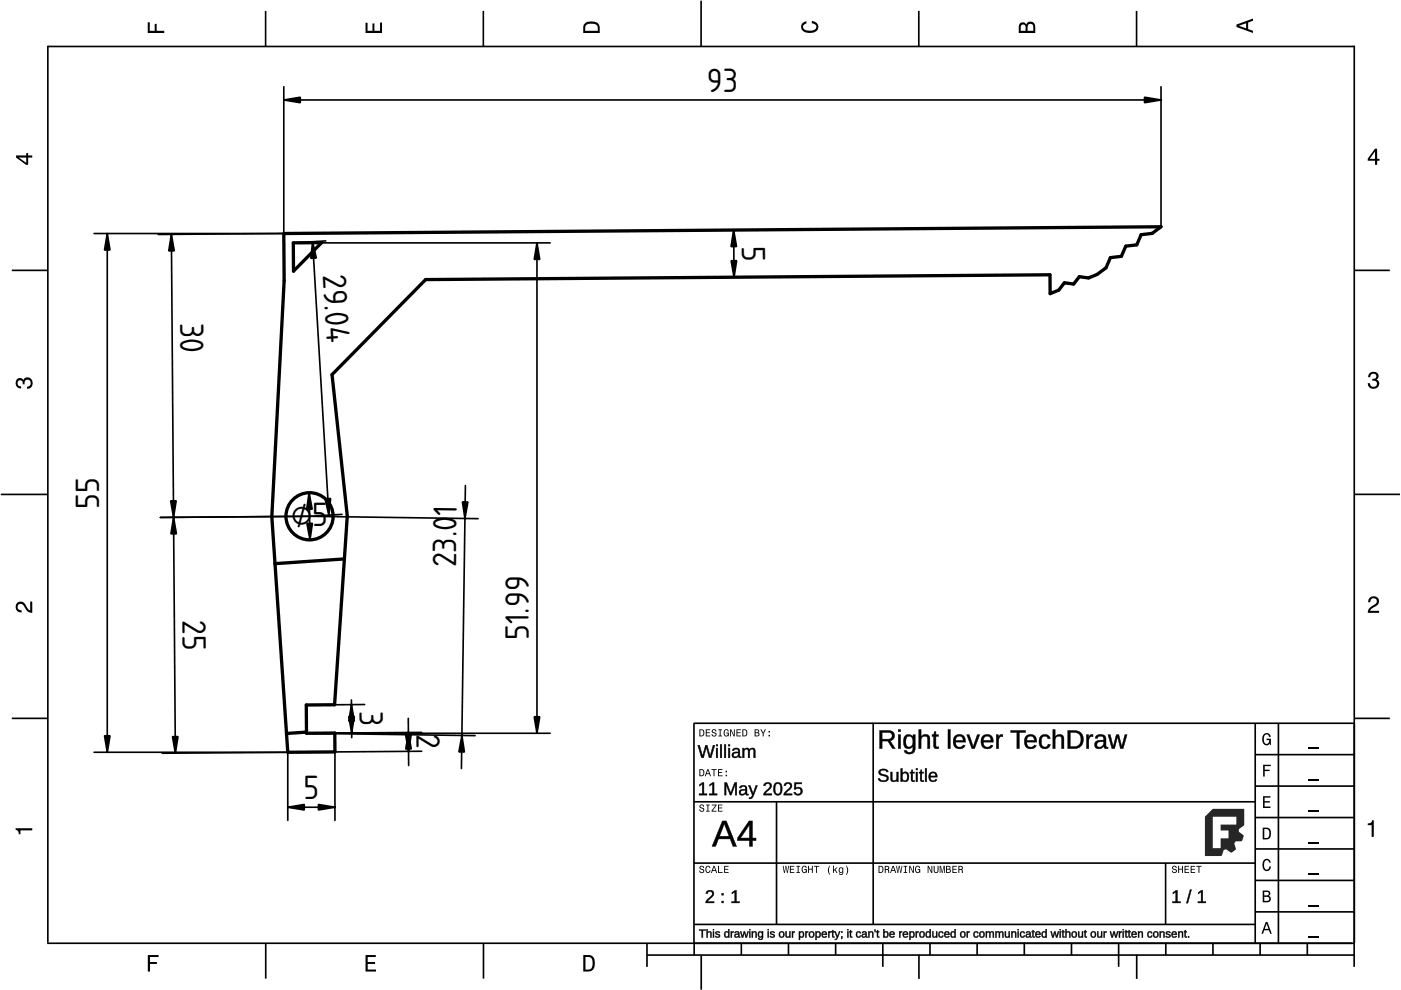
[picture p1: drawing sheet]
<svg xmlns="http://www.w3.org/2000/svg" width="297mm" height="210mm" viewBox="0 0 297 210" stroke-linecap="round" stroke-linejoin="round" font-family="sans-serif">
<defs><g id="words">
<g font-size="6.7">
<text x="149.9" y="19.5">93</text>
<text x="157.3" y="52.1" transform="rotate(90 157.3 52.1)">5</text>
<text x="68.4" y="58.3" transform="rotate(87 68.4 58.3)">29.04</text>
<text x="38.2" y="68.4" transform="rotate(90 38.2 68.4)">30</text>
<text x="21" y="107.8" transform="rotate(-90 21 107.8)">55</text>
<text x="61.7" y="111.4">⌀5</text>
<text x="96.7" y="120.3" transform="rotate(-89 96.7 120.3)">23.01</text>
<text x="38.7" y="131.4" transform="rotate(90 38.7 131.4)">25</text>
<text x="112.1" y="135.7" transform="rotate(-90 112.1 135.7)">51.99</text>
<text x="76.3" y="150.8" transform="rotate(90 76.3 150.8)">3</text>
<text x="88.3" y="155.7" transform="rotate(90 88.3 155.7)">2</text>
<text x="64.3" y="169.4">5</text>
</g>
</g></defs>
<g fill="none" stroke="#000" stroke-width=".35">
<path d="M10.1 9.9h277.1M10.1 9.7v190.1M56.3 2.3v7.6M102.5 2.3v7.6M148.6 .1v9.8M194.8 2.3v7.6M241 2.3v7.6M287.1 9.7v195.3M2.5 57.3h7.5M287.2 57.3h7.5M.2 104.8h10M287.2 104.8h9.6"/>
<path d="M2.5 152.3h7.5M147.1 153.3h140.1M147.1 153.3v46.7M185.1 153.2v42.8M266.1 160h21.1M266.1 153.3v46.7M271.1 153.3v46.7M287.2 152.3h7.5M147.1 170h119.1M164.6 170v26M266.1 180h21.1M266.1 173.3h21.1"/>
<path d="M266.1 166.7h21.1M10 200h277.2M56.3 200v7.5M102.5 200v7.5M137.2 200v5M147.1 196h119.1M147.1 183h119.1M147.2 200v2.5M157.2 200v2.5M167.2 200v2.5M177.2 200v2.5M187.2 200v5"/>
<path d="M197.2 200v2.5M207.2 200v2.5M217.2 200v2.5M227.2 200v2.5M237.2 200v5M247.1 183v13M247.2 200v2.5M257.2 200v2.5M266.1 193.3h21.1M266.1 186.7h21.1M267.2 200v2.5M277.2 200v2.5"/>
<path d="M137.1 202.5h150.1M148.7 202.6v7.2M194.8 202.4v5.1M241 202.4v5.1"/>
</g>
<g fill="#000">
<path d="M31.3 4.7h.5v1.8h1v-1.4h.4v1.4h1.6v.5h-3.5z" fill-rule="evenodd"/>
<path d="M77.5 4.8h.4v1.7h1.1v-1.5h.4v1.5h1.2v-1.7h.4v2.2h-3.5z" fill-rule="evenodd"/>
<path d="M124.1 4.9a2.19 2.19 0 0 0-.4 2.1h3.5v-1.2a1.42 1.42 0 0 0-1.8-1.3zM124.4 5.2a2.14 2.14 0 0 1 2.3 .3v1h-2.6v-1z" fill-rule="evenodd"/>
<path d="M170.1 4.9l.9-.4v.5a.7 .7 0 0 0-.7 .5 .7 .7 0 0 0 .3 .8 1.69 1.69 0 0 0 2.5-.6 .9 .9 0 0 0-1-.8v-.5a1.24 1.24 0 0 1 1.4 1.1 1.24 1.24 0 0 1-1 1.4 2.22 2.22 0 0 1-2.5-.7l-.2-.5z" fill-rule="evenodd"/>
<path d="M216.2 5l-.2 .8v1.2h3.5v-1.3a.98 .98 0 0 0-.7-1.1 .98 .98 0 0 0-1.2 .6 .84 .84 0 0 0-1.4-.2zM216.5 5.3a.54 .54 0 0 1 .7-.1 .54 .54 0 0 1 .2 .6v.7h-1zM218 5.2a.62 .62 0 0 1 .7-.1 .62 .62 0 0 1 .4 .6v.8h-1.2z" fill-rule="evenodd"/>
<path d="M262.2 5.2v.5l3.5 1.3v-.5l-1.1-.3v-1.4l1.1-.4v-.5zM262.7 5.5l1.5-.6v1.1z" fill-rule="evenodd"/>
<path d="M3.4 33v.4l2.1 1.5h.5v-1.5h.8v-.4h-.8v-.5h-.4v.5zM4 33.4h1.6v1.1z" fill-rule="evenodd"/>
<path d="M291.5 31.5l-1.5 2.1v.5h1.5v.8h.5v-.8h.5v-.4h-.5v-2.2zM291.5 32.1v1.6h-1.1z" fill-rule="evenodd"/>
<path d="M3.6 80.4a.86 .86 0 0 1 1.4 .2 1.06 1.06 0 0 1 1.2-.5 1.06 1.06 0 0 1 .7 1.2 1.1 1.1 0 0 1-1.2 1.1v-.4a.71 .71 0 0 0 .8-1 .71 .71 0 0 0-1.3-.1v.6h-.4a.61 .61 0 0 0-.3-.8 .61 .61 0 0 0-.8 .2 .61 .61 0 0 0 .2 .8l.6 .2v.5a1.15 1.15 0 0 1-1.2-.7 1.15 1.15 0 0 1 .3-1.3z" fill-rule="evenodd"/>
<path d="M290.4 79.1a1.08 1.08 0 0 1 1.3-.2 1.08 1.08 0 0 1 .5 1.3l-.3 .3a1.06 1.06 0 0 1 .5 1.3 1.06 1.06 0 0 1-1.2 .6 1.1 1.1 0 0 1-1.2-1.2h.5a.71 .71 0 0 0 .9 .8 .71 .71 0 0 0 .1-1.2l-.5-.1v-.4a.61 .61 0 0 0 .7-.3 .61 .61 0 0 0-.2-.8 .61 .61 0 0 0-.8 .2l-.2 .6h-.4z" fill-rule="evenodd"/>
<path d="M3.6 127.9a1.22 1.22 0 0 1 2 .7l.4 .6 .4 .2v-1.9h.4v2.4a1.8 1.8 0 0 1-1.7-1.4 .71 .71 0 0 0-.9-.5 .71 .71 0 0 0-.5 .9 .71 .71 0 0 0 .9 .5v.5a1.18 1.18 0 0 1-1.2-.7 1.18 1.18 0 0 1 .2-1.3z" fill-rule="evenodd"/>
<path d="M290.4 126.7a1.18 1.18 0 0 1 1.9 .3 1.18 1.18 0 0 1-1 1.7l-.5 .4-.3 .4h1.9v.4h-2.4a1.8 1.8 0 0 1 1.4-1.7 .71 .71 0 0 0 .5-.9 .71 .71 0 0 0-.9-.5 .71 .71 0 0 0-.5 .9h-.4z" fill-rule="evenodd"/>
<path d="M148.3 154.6v1.5h.5a.77 .77 0 0 0 .6-.7 .77 .77 0 0 0-.6-.8zM148.5 154.8a.58 .58 0 0 1 .6 .6 .58 .58 0 0 1-.6 .6zM149.6 154.6v1.5h1v-.1h-.8v-.6h.7v-.1h-.7v-.5h.8v-.2zM151 154.7a.53 .53 0 0 0 0 .6 .53 .53 0 0 0 .6 .2 .32 .32 0 0 1-.2 .5 .32 .32 0 0 1-.4-.4h-.1a.5 .5 0 0 0 .6 .6 .5 .5 0 0 0 .2-.9l-.4-.1a.28 .28 0 0 1-.1-.3 .28 .28 0 0 1 .3-.2 .28 .28 0 0 1 .2 .4h.2a.51 .51 0 0 0-.3-.5 .51 .51 0 0 0-.6 .1zM152.3 154.6v.2h.3v1.2h-.3v.1h.8v-.1h-.3v-1.2h.3v-.2zM153.6 154.8a.81 .81 0 0 0 .5 1.4l.3-.3 .1 .2v-.8h-.5v.2h.3l-.2 .5a.6 .6 0 0 1-.5-.6 .6 .6 0 0 1 .5-.6l.2 .3h.2l-.2-.4a.53 .53 0 0 0-.7 .1zM154.8 154.6v1.5h.2v-1.2l.6 1.2h.2v-1.5h-.2v1.3l-.6-1.3zM156.1 154.6v1.5h1v-.1h-.8v-.6h.7v-.1h-.7v-.5h.8v-.2zM157.4 154.6v1.5h.5a.77 .77 0 0 0 .6-.7 .77 .77 0 0 0-.6-.8zM157.6 154.8a.58 .58 0 0 1 .6 .6 .58 .58 0 0 1-.6 .6zM160 154.6v1.5h.6a.42 .42 0 0 0 .4-.3 .42 .42 0 0 0-.2-.5l.2-.2-.1-.4zM160.2 154.8h.3a.23 .23 0 0 1 .3 .2 .23 .23 0 0 1-.3 .3h-.3zM160.2 155.4h.3a.26 .26 0 0 1 .3 .3 .26 .26 0 0 1-.3 .3h-.3zM161.2 154.6l.5 .9v.6h.2v-.6l.5-.9h-.2l-.4 .7-.4-.7zM162.9 155.8v.3h.3v-.3zM162.9 155v.3h.3v-.3z" fill-rule="evenodd"/>
<path d="M267.9 155.8a.85 .85 0 0 1 .9-.4 .85 .85 0 0 1 .6 .8h-.3l-.1-.2a.49 .49 0 0 0-.4-.3 .49 .49 0 0 0-.5 .3 1.2 1.2 0 0 0 .4 1.7 .66 .66 0 0 0 .6-.8h-.6v-.3h1v1.4h-.2l-.1-.4-.3 .3a.85 .85 0 0 1-1.2-.6v-1.1z" fill-rule="evenodd"/>
<path d="M3.3 175.6h3.5v.5h-2.5v.8h-.3a.77 .77 0 0 0-.7-1z" fill-rule="evenodd"/>
<path d="M148.4 170.7a.53 .53 0 0 0 0 .6 .53 .53 0 0 0 .6 .2 .32 .32 0 0 1-.2 .5 .32 .32 0 0 1-.4-.4h-.2a.5 .5 0 0 0 .7 .5 .5 .5 0 0 0 .2-.8l-.4-.1a.28 .28 0 0 1-.1-.4 .28 .28 0 0 1 .3-.1 .28 .28 0 0 1 .2 .3h.2a.51 .51 0 0 0-.3-.4 .51 .51 0 0 0-.6 .1zM149.7 170.6v.2h.3v1.1h-.3v.2h.8v-.2h-.3v-1.1h.3v-.2zM150.9 170.6v.2h.8l-.9 1.3h1.1v-.2h-.8l.8-1.3zM152.2 170.6v1.5h1v-.2h-.8v-.5h.7v-.2h-.7v-.4h.8v-.2z" fill-rule="evenodd"/>
<path d="M148.3 163.1v1.5h.5a.77 .77 0 0 0 .6-.8 .77 .77 0 0 0-.6-.7zM148.5 163.3a.58 .58 0 0 1 .6 .5 .58 .58 0 0 1-.6 .6zM150 163.1l-.6 1.5h.2l.2-.5h.6l.1 .5h.2l-.5-1.5zM150.1 163.3l.2 .7h-.4zM150.8 163.1v.2h.5v1.3h.2v-1.3h.4v-.2zM152.2 163.1v1.5h1v-.2h-.8v-.5h.7v-.2h-.7v-.4h.8v-.2zM153.8 164.3v.3h.3v-.3zM153.8 163.4v.3h.3v-.3z" fill-rule="evenodd"/>
<path d="M267.8 168.8h1.5v.3h-1.2v.8h1.1v.3h-1.1v.8h1.3v.3h-1.6z" fill-rule="evenodd"/>
<path d="M267.8 162.1h1.6v.3h-1.3v.8h1.1v.3h-1.1v1.1h-.3z" fill-rule="evenodd"/>
<path d="M267.7 175.5v2.5h.8a1.37 1.37 0 0 0 .7-2.2 1.56 1.56 0 0 0-1.5-.3zM268.1 175.8a.98 .98 0 0 1 1.1 .7 .98 .98 0 0 1-.7 1.2h-.4z" fill-rule="evenodd"/>
<path d="M290 174.6a.77 .77 0 0 0 .9-.7h.4v3.5h-.5v-2.5h-.8z" fill-rule="evenodd"/>
<path d="M148.4 183.7a.53 .53 0 0 0 0 .6 .53 .53 0 0 0 .6 .2 .32 .32 0 0 1-.2 .5 .32 .32 0 0 1-.4-.4h-.2a.5 .5 0 0 0 .7 .5 .5 .5 0 0 0 .2-.8l-.4-.1a.28 .28 0 0 1-.1-.4 .28 .28 0 0 1 .3-.1 .28 .28 0 0 1 .2 .3h.2a.51 .51 0 0 0-.3-.4 .51 .51 0 0 0-.6 .1zM149.7 183.8l-.1 .2a.67 .67 0 0 0 0 .8 .67 .67 0 0 0 .9 .2l.1-.5h-.2l-.2 .4a.61 .61 0 0 1-.4-.6 .61 .61 0 0 1 .4-.6l.2 .3h.2l-.2-.3a.5 .5 0 0 0-.7 .1zM151.3 183.6l-.6 1.5h.2l.2-.5h.6l.1 .5h.2l-.5-1.5zM151.4 183.8l.2 .7h-.4zM152.2 183.6v1.5h1v-.2h-.8v-1.3zM153.5 183.6v1.5h1v-.2h-.8v-.5h.7v-.2h-.7v-.4h.8v-.2z" fill-rule="evenodd"/>
<path d="M166 183.6l.2 1.5h.2l.2-1.3 .2 1.3h.2l.3-1.5h-.2l-.2 1.3-.2-1.3h-.2l-.2 1.3-.2-1.3zM167.5 183.6v1.5h.9v-.2h-.7v-.5h.6v-.2h-.6v-.4h.7v-.2zM168.9 183.6v.2h.2v1.1h-.2v.2h.7v-.2h-.3v-1.1h.3v-.2zM170.1 183.8a.82 .82 0 0 0 .5 1.3l.3-.2 .2 .2v-.8h-.6v.2h.4l-.2 .4a.6 .6 0 0 1-.5-.6 .6 .6 0 0 1 .4-.6l.2 .3h.2l-.1-.3a.53 .53 0 0 0-.8 .1zM171.3 183.6v1.5h.2v-.7h.6v.7h.2v-1.5h-.2v.6h-.6v-.6zM172.6 183.6v.2h.4v1.3h.2v-1.3h.5v-.2zM175.9 183.5a1.35 1.35 0 0 0 .1 2 1.84 1.84 0 0 1 0-2zM176.6 183.5v1.6h.2v-.4l.2-.2 .3 .6h.3l-.5-.8 .5-.4h-.3l-.5 .5v-.9zM177.9 184a.59 .59 0 0 0-.1 .8 .59 .59 0 0 0 .7 .3l.1-.2a.31 .31 0 0 1-.1 .4 .31 .31 0 0 1-.5-.1h-.1a.47 .47 0 0 0 .5 .3 .47 .47 0 0 0 .4-.5v-1.1h-.2v.2l-.3-.2zM178.1 184.2l.1-.1a.42 .42 0 0 1 .4 .4 .42 .42 0 0 1-.4 .4l-.2-.2zM179.3 183.5a1.85 1.85 0 0 1 0 2 1.22 1.22 0 0 0 0-2z" fill-rule="evenodd"/>
<path d="M186.3 183.6v1.5h.5a.77 .77 0 0 0 .6-.8 .77 .77 0 0 0-.6-.7zM186.5 183.8a.58 .58 0 0 1 .6 .5 .58 .58 0 0 1-.6 .6zM187.6 183.6v1.5h.2v-.7a.45 .45 0 0 1 .5 .2 .45 .45 0 0 1 .1 .5l.2-.1-.3-.7a.42 .42 0 0 0 .2-.4 .42 .42 0 0 0-.4-.3zM187.8 183.8h.2a.26 .26 0 0 1 .3 .2 .26 .26 0 0 1-.3 .3h-.2zM189.3 183.6l-.6 1.5h.2l.2-.5h.6l.1 .5h.2l-.5-1.5zM189.4 183.8l.2 .7h-.5zM190 183.6l.3 1.5h.1l.3-1.3 .2 1.3h.2l.2-1.5h-.1l-.2 1.3-.2-1.3h-.2l-.2 1.3-.2-1.3zM191.6 183.6v.2h.3v1.1h-.3v.2h.7v-.2h-.2v-1.1h.2v-.2zM192.8 183.6v1.5h.2v-1.2l.5 1.2h.3v-1.5h-.2v1.2l-.6-1.2zM194.2 183.8a.81 .81 0 0 0 .5 1.3l.3-.2 .1 .2v-.8h-.5v.2h.3l-.2 .4a.6 .6 0 0 1-.5-.6 .6 .6 0 0 1 .5-.6l.2 .3h.2l-.2-.3a.53 .53 0 0 0-.7 .1zM196.7 183.6v1.5h.2v-1.2l.5 1.2h.3v-1.5h-.2v1.2l-.6-1.2zM198 183.6v.9a.52 .52 0 0 0 .5 .6 .52 .52 0 0 0 .5-.6v-.9h-.2v.9a.33 .33 0 0 1-.3 .4 .33 .33 0 0 1-.3-.4v-.9zM199.2 183.6v1.5h.2v-1.4l.3 1.4h.2l.2-1.4v1.4h.2v-1.5h-.3l-.2 1.3-.3-1.3zM200.6 183.6v1.5h.5a.42 .42 0 0 0 .5-.3 .42 .42 0 0 0-.3-.5l.2-.2-.1-.4zM200.8 183.8h.3a.23 .23 0 0 1 .2 .2 .23 .23 0 0 1-.2 .2h-.3zM200.8 184.4h.3a.26 .26 0 0 1 .3 .2 .26 .26 0 0 1-.3 .3h-.3zM201.9 183.6v1.5h1v-.2h-.8v-.5h.7v-.2h-.7v-.4h.8v-.2zM203.2 183.6v1.5h.2v-.7a.45 .45 0 0 1 .5 .2 .45 .45 0 0 1 .1 .5l.2-.1-.3-.7a.42 .42 0 0 0 .2-.4 .42 .42 0 0 0-.4-.3zM203.4 183.8h.2a.26 .26 0 0 1 .3 .2 .26 .26 0 0 1-.3 .3h-.2z" fill-rule="evenodd"/>
<path d="M248.6 183.7a.53 .53 0 0 0 0 .6 .53 .53 0 0 0 .6 .2 .32 .32 0 0 1-.2 .5 .32 .32 0 0 1-.3-.4h-.2a.5 .5 0 0 0 .6 .5 .5 .5 0 0 0 .2-.8l-.4-.1a.28 .28 0 0 1-.1-.4 .28 .28 0 0 1 .3-.1 .28 .28 0 0 1 .2 .3h.2a.51 .51 0 0 0-.3-.4 .51 .51 0 0 0-.6 .1zM249.8 183.6v1.5h.2v-.7h.6v.7h.2v-1.5h-.2v.6h-.6v-.6zM251.1 183.6v1.5h1v-.2h-.8v-.5h.7v-.2h-.7v-.4h.8v-.2zM252.4 183.6v1.5h1v-.2h-.8v-.5h.7v-.2h-.7v-.4h.8v-.2zM253.6 183.6v.2h.5v1.3h.2v-1.3h.5v-.2z" fill-rule="evenodd"/>
<path d="M268.4 195.5l-1 2.5h.4l.2-.8h1l.3 .8h.3l-.9-2.5zM268.5 195.8l.4 1.1h-.7z" fill-rule="evenodd"/>
<path d="M267.7 188.8v2.5h1a.7 .7 0 0 0 .7-.5 .7 .7 0 0 0-.4-.8 .61 .61 0 0 0 .3-.8 .61 .61 0 0 0-.7-.4zM268 189.1h.6a.38 .38 0 0 1 .4 .4 .38 .38 0 0 1-.5 .3h-.5zM268 190.2h.6a.44 .44 0 0 1 .5 .4 .44 .44 0 0 1-.5 .4h-.6z" fill-rule="evenodd"/>
<path d="M267.9 182.4a.85 .85 0 0 1 .9-.3 .85 .85 0 0 1 .6 .8h-.3l-.1-.2a.47 .47 0 0 0-.4-.3 .47 .47 0 0 0-.4 .2 1.21 1.21 0 0 0 .4 1.8 .64 .64 0 0 0 .5-.7h.4a.89 .89 0 0 1-.8 1 .89 .89 0 0 1-1-.7v-1.2z" fill-rule="evenodd"/>
<path d="M31.3 202.5h2.3v.4h-1.8v1.1h1.5v.4h-1.5v1.6h-.5z" fill-rule="evenodd"/>
<path d="M77.5 202.5h2.2v.4h-1.7v1.1h1.5v.4h-1.5v1.2h1.7v.4h-2.2z" fill-rule="evenodd"/>
<path d="M123.7 202.5v3.5h1.1a1.42 1.42 0 0 0 1.3-1.8 1.38 1.38 0 0 0-1.3-1.7zM124.1 202.9l1.1 .1a1.89 1.89 0 0 1 0 2.5l-1.1 .1z" fill-rule="evenodd"/>
</g>
<path d="M277.5 158.7h2.1M277.5 178.7h2.1M277.5 172h2.1M277.5 165.4h2.1M277.5 198.7h2.1M277.5 192h2.1M277.5 185.4h2.1" fill="none" stroke="#000" stroke-width=".25"/>
<g fill="#000">
<path d="M153.1 174h.9l2.2 5.5h-.8l-.6-1.6h-2.5l-.5 1.6h-.9zM153.2 174.1l-2.2 5.3h.7l.6-1.6h2.5l.6 1.6h.8l-2.2-5.3zM153.5 174.6l-.9 2.7h1.9zM153.6 174.5l1 2.8h-2.1zM158.8 174h.8l-.1 3.7 .8-.1v.7l-.8-.1 .1 1.3h-.8l.1-1.3-2.6 .1v-.6zM158.8 174.1l-2.5 3.6v.5h2.6v1.2h.6v-1.2h.8v-.5h-.8v-3.6zM158.8 174.8l-.1 .5-1.7 2.4h1.9zM158.8 174.8l.1 2.9h-2z"/>
<path d="M153.2 174.1h.8l2.2 5.3h-.8l-.6-1.5h-2.5l-.6 1.5h-.7zM153.6 174.6l-1 2.7h2zM158.8 174.1h.7v3.6h.8v.5h-.8v1.2h-.6v-1.2h-2.6v-.5zM158.9 174.8l-1.9 2.9h1.9z"/>
<path d="M148.2 197.1h1.4v.2h-.6v1.5h-.2v-1.5h-.6zM149.8 197h.2v.7a.43 .43 0 0 1 .5-.2 .43 .43 0 0 1 .3 .4v.9h-.2v-.8a.3 .3 0 0 0-.3-.4 .3 .3 0 0 0-.3 .4v.8h-.2zM151.2 197h.2v.2h-.2zM151.2 197.5h.2v1.3h-.2zM151.8 197.6l.5-.1 .3 .3h-.1a.24 .24 0 0 0-.4-.2 .24 .24 0 0 0 0 .4 .45 .45 0 0 1 .6 .5 .45 .45 0 0 1-.8 .3l-.3-.3 .4 .1a.26 .26 0 0 0 .5-.1 .26 .26 0 0 0-.4-.3l-.2-.1a.33 .33 0 0 1-.2-.2 .33 .33 0 0 1 .1-.3zM153.7 197.6l.3-.1 .4 .2v-.7h.2v1.8h-.2v-.2a.49 .49 0 0 1-.6 .1 .49 .49 0 0 1-.3-.6zM153.9 197.7a.49 .49 0 0 0-.2 .6 .49 .49 0 0 0 .6 .3 .49 .49 0 0 0 .2-.6 .49 .49 0 0 0-.6-.3zM154.9 197.5h.2l.1 .3 .1-.3h.3v.2l-.4 .2v.9h-.2zM155.8 197.6a.56 .56 0 0 1 1 .3v.6l.1 .3-.3-.1-.1-.2a.43 .43 0 0 1-.5 .3 .43 .43 0 0 1-.3-.5 .43 .43 0 0 1 .6-.3h.2a.29 .29 0 0 0-.2-.4 .29 .29 0 0 0-.3 .2h-.2zM156 198.2a.31 .31 0 0 0 .3 .4 .31 .31 0 0 0 .2-.5zM156.9 197.5h.3l.2 1.1 .3-1.1h.2l.3 1.1 .3-1.1h.2l-.4 1.3h-.2l-.3-1.1-.3 1.1h-.2zM158.9 197h.2v.2h-.2zM158.9 197.5h.2v1.3h-.2zM159.4 197.5h.2v.2a.43 .43 0 0 1 .5-.2 .43 .43 0 0 1 .3 .4v.9h-.2v-.8a.31 .31 0 0 0-.3-.4 .31 .31 0 0 0-.3 .4v.8h-.2zM160.9 197.6a.46 .46 0 0 1 .7 .1v-.2h.2v1.2a.54 .54 0 0 1-.4 .6 .54 .54 0 0 1-.7-.3l.7 .1 .2-.6a.51 .51 0 0 1-.8 .2 .51 .51 0 0 1-.1-.7zM161 197.7l-.1 .3a.39 .39 0 0 0 .3 .6 .39 .39 0 0 0 .4-.6l-.3-.3zM162.8 197h.2v.2h-.2zM162.8 197.5h.2v1.3h-.2zM163.4 197.6l.6-.1 .3 .3h-.2a.24 .24 0 0 0-.4-.2 .24 .24 0 0 0 0 .4 .45 .45 0 0 1 .6 .5 .45 .45 0 0 1-.7 .3l-.4-.3 .4 .1a.26 .26 0 0 0 .5-.1 .26 .26 0 0 0-.4-.3l-.2-.1a.33 .33 0 0 1-.2-.2 .33 .33 0 0 1 .1-.3zM165.3 197.6a.62 .62 0 0 1 .9 .1 .62 .62 0 0 1-.1 .9 .62 .62 0 0 1-.9-.2zM165.5 197.7l-.1 .3a.41 .41 0 0 0 .3 .6 .41 .41 0 0 0 .4-.6l-.2-.4zM166.6 197.5h.2v.8a.31 .31 0 0 0 .3 .3 .31 .31 0 0 0 .3-.4v-.7h.2v1.3h-.2v-.2a.43 .43 0 0 1-.5 .2 .43 .43 0 0 1-.3-.5zM167.9 197.5h.2v.3l.2-.3h.2v.2l-.3 .2-.1 .9h-.2zM169.4 197.5h.2v.2a.52 .52 0 0 1 .7-.1 .52 .52 0 0 1 .2 .7 .47 .47 0 0 1-.3 .5 .47 .47 0 0 1-.6-.2v.7h-.2zM169.7 197.7l-.1 .3a.4 .4 0 0 0 .1 .5 .4 .4 0 0 0 .5 0 .4 .4 0 0 0 0-.5l-.1-.3zM170.7 197.5h.2l.1 .3 .1-.3h.2v.2l-.3 .2v.9h-.3zM171.6 197.6a.62 .62 0 0 1 .9 .1 .62 .62 0 0 1-.1 .9 .62 .62 0 0 1-.9-.2zM171.8 197.7l-.1 .3a.41 .41 0 0 0 .4 .6 .41 .41 0 0 0 .3-.6l-.2-.4zM172.9 197.5h.2v.2a.52 .52 0 0 1 .7-.1 .52 .52 0 0 1 .2 .7 .47 .47 0 0 1-.3 .5 .47 .47 0 0 1-.6-.2v.7h-.2zM173.2 197.7l-.1 .3a.4 .4 0 0 0 .1 .5 .4 .4 0 0 0 .5 0 .4 .4 0 0 0 .1-.5l-.2-.3zM174.4 197.6a.58 .58 0 0 1 .7-.1 .58 .58 0 0 1 .2 .7h-.9v.2a.36 .36 0 0 0 .3 .2 .36 .36 0 0 0 .4-.2l.2 .1a.65 .65 0 0 1-1 .1 .65 .65 0 0 1 .1-1zM174.5 197.7l-.1 .3h.7a.35 .35 0 0 0-.2-.3 .35 .35 0 0 0-.4 0zM175.6 197.5h.2v.3l.2-.3h.2v.2l-.3 .2-.1 .9h-.2zM176.5 197.2h.2v.3h.2v.1h-.2v.9l.2 .1v.2l-.4-.1-.1-1.1h-.1v-.1h.1zM176.9 197.5h.3l.3 1 .4-1h.2l-.5 1.5-.4 .3h-.2v-.2l.3-.1 .1-.2zM178.4 198.5h.2l-.1 .6h-.1l.1-.3zM178.4 197.5h.2v.2h-.2zM179.7 197h.2v.2h-.2zM179.7 197.5h.2v1.3h-.2zM180.3 197.2h.1v.3h.3v.1h-.3v.9l.3 .1-.1 .2-.4-.1v-1.1h-.1v-.1h.1zM181.7 197.6l.5-.1 .3 .3-.2 .1a.35 .35 0 0 0-.5-.2 .35 .35 0 0 0-.1 .5 .31 .31 0 0 0 .2 .4 .31 .31 0 0 0 .4-.2h.2a.59 .59 0 0 1-.8 .3 .59 .59 0 0 1-.2-.9zM182.8 197.6a.56 .56 0 0 1 1 .3v.6l.1 .3-.3-.1-.1-.2a.43 .43 0 0 1-.5 .3 .43 .43 0 0 1-.3-.5 .43 .43 0 0 1 .6-.3h.2a.29 .29 0 0 0-.2-.4 .29 .29 0 0 0-.3 .2h-.2zM183 198.2a.31 .31 0 0 0 .3 .4 .31 .31 0 0 0 .2-.5zM184.1 197.5h.2v.2a.43 .43 0 0 1 .5-.2 .43 .43 0 0 1 .3 .4v.9h-.2v-.8a.31 .31 0 0 0-.3-.4 .31 .31 0 0 0-.3 .4v.8h-.2zM185.4 197.1h.2v.5h-.2zM186 197.2h.2v.3h.2v.1h-.2v.9l.2 .1v.2l-.4-.1-.1-1.1h-.1v-.1h.2zM187.3 197h.2v.7a.49 .49 0 0 1 .6-.2 .49 .49 0 0 1 .3 .6 .52 .52 0 0 1-.6 .7l-.3-.2v.2h-.2zM187.6 197.7a.49 .49 0 0 0-.2 .6 .49 .49 0 0 0 .6 .3 .49 .49 0 0 0 .2-.6 .49 .49 0 0 0-.6-.3zM188.7 197.6a.58 .58 0 0 1 .7-.1 .58 .58 0 0 1 .3 .7h-.9v.2a.36 .36 0 0 0 .3 .2 .36 .36 0 0 0 .4-.2l.2 .1a.65 .65 0 0 1-1 .1 .65 .65 0 0 1 0-1zM188.9 197.7l-.1 .3h.7a.35 .35 0 0 0-.2-.3 .35 .35 0 0 0-.4 0zM190.6 197.5h.2l.1 .3 .1-.3h.3v.2l-.4 .2v.9h-.2zM191.6 197.6a.58 .58 0 0 1 .7-.1 .58 .58 0 0 1 .2 .7h-.9v.2a.36 .36 0 0 0 .4 .2 .36 .36 0 0 0 .3-.2l.2 .1a.65 .65 0 0 1-1 .1 .65 .65 0 0 1 .1-1zM191.7 197.7l-.1 .3h.7a.35 .35 0 0 0-.2-.3 .35 .35 0 0 0-.4 0zM192.8 197.5h.2v.2a.52 .52 0 0 1 .7-.1 .52 .52 0 0 1 .2 .7 .47 .47 0 0 1-.3 .5 .47 .47 0 0 1-.6-.2v.7h-.2zM193.1 197.7l-.1 .3a.4 .4 0 0 0 .1 .5 .4 .4 0 0 0 .5 0 .4 .4 0 0 0 .1-.5l-.2-.3zM194.2 197.5h.2v.3l.1-.3h.3v.2l-.4 .2v.9h-.2zM195.1 197.6a.62 .62 0 0 1 .9 .1 .62 .62 0 0 1-.2 .9 .62 .62 0 0 1-.9-.2zM195.2 197.7l-.1 .3a.41 .41 0 0 0 .4 .6 .41 .41 0 0 0 .3-.6l-.2-.4zM196.4 197.6l.3-.1 .4 .2v-.7h.2l.1 1.8h-.3v-.2a.49 .49 0 0 1-.6 .1 .49 .49 0 0 1-.2-.6zM196.6 197.7a.49 .49 0 0 0-.2 .6 .49 .49 0 0 0 .6 .3 .49 .49 0 0 0 .2-.6 .49 .49 0 0 0-.6-.3zM197.7 197.5h.2v.8a.31 .31 0 0 0 .3 .3 .31 .31 0 0 0 .3-.4v-.7h.2v1.3h-.2v-.2a.43 .43 0 0 1-.5 .2 .43 .43 0 0 1-.3-.5zM199.1 197.6l.6-.1 .3 .3-.2 .1a.35 .35 0 0 0-.5-.2 .35 .35 0 0 0-.1 .5 .31 .31 0 0 0 .2 .4 .31 .31 0 0 0 .4-.2h.2a.59 .59 0 0 1-.8 .3 .59 .59 0 0 1-.2-.9zM200.3 197.6a.58 .58 0 0 1 .7-.1 .58 .58 0 0 1 .3 .7h-.9v.2a.36 .36 0 0 0 .3 .2 .36 .36 0 0 0 .4-.2l.2 .1a.65 .65 0 0 1-1 .1 .65 .65 0 0 1 0-1zM200.5 197.7l-.1 .3h.7a.35 .35 0 0 0-.2-.3 .35 .35 0 0 0-.4 0zM201.6 197.6l.4-.1 .4 .2v-.7h.2v1.8h-.2v-.2a.49 .49 0 0 1-.6 .1 .49 .49 0 0 1-.3-.6zM201.9 197.7a.49 .49 0 0 0-.2 .6 .49 .49 0 0 0 .6 .3 .49 .49 0 0 0 .2-.6 .49 .49 0 0 0-.6-.3zM203.7 197.6a.62 .62 0 0 1 .9 .1 .62 .62 0 0 1-.1 .9 .62 .62 0 0 1-.9-.2zM203.9 197.7l-.1 .3a.41 .41 0 0 0 .3 .6 .41 .41 0 0 0 .4-.6l-.2-.4zM205 197.5h.2v.3l.1-.3h.3v.2l-.4 .2v.9h-.2zM206.6 197.6l.5-.1 .3 .3-.2 .1a.35 .35 0 0 0-.5-.2 .35 .35 0 0 0-.1 .5 .31 .31 0 0 0 .2 .4 .31 .31 0 0 0 .4-.2h.2a.59 .59 0 0 1-.8 .3 .59 .59 0 0 1-.2-.9zM207.8 197.6a.62 .62 0 0 1 .8 .1 .62 .62 0 0 1-.1 .9 .62 .62 0 0 1-.9-.2zM207.9 197.7l-.1 .3a.41 .41 0 0 0 .4 .6 .41 .41 0 0 0 .3-.6l-.2-.4zM209 197.5h.2v.2l.2-.2h.3l.3 .2a.4 .4 0 0 1 .4-.2 .4 .4 0 0 1 .3 .4v.9h-.2v-.8a.28 .28 0 0 0-.3-.4 .28 .28 0 0 0-.2 .4v.8h-.2v-.8a.28 .28 0 0 0-.3-.4 .28 .28 0 0 0-.3 .4v.8h-.2zM211 197.5h.2l.1 .2 .1-.2h.4l.2 .2a.4 .4 0 0 1 .5-.2 .4 .4 0 0 1 .2 .4v.9h-.2v-.8a.28 .28 0 0 0-.3-.4 .28 .28 0 0 0-.2 .4v.8h-.2v-.8a.28 .28 0 0 0-.3-.4 .28 .28 0 0 0-.2 .4v.8h-.3zM213.1 197.5h.2v.8a.31 .31 0 0 0 .3 .3 .31 .31 0 0 0 .3-.4v-.7h.2v1.3h-.2v-.2a.43 .43 0 0 1-.5 .2 .43 .43 0 0 1-.3-.5zM214.4 197.5h.2v.2a.43 .43 0 0 1 .5-.2 .43 .43 0 0 1 .3 .4v.9h-.2v-.8a.31 .31 0 0 0-.3-.4 .31 .31 0 0 0-.3 .4v.8h-.2zM215.8 197h.2v.2h-.2zM215.8 197.5h.2v1.3h-.2zM216.4 197.6l.6-.1 .3 .3-.2 .1a.35 .35 0 0 0-.5-.2 .35 .35 0 0 0-.1 .5 .31 .31 0 0 0 .2 .4 .31 .31 0 0 0 .4-.2h.2a.59 .59 0 0 1-.9 .3 .59 .59 0 0 1-.1-.9zM217.6 197.6a.56 .56 0 0 1 .9 .3v.6l.2 .3-.3-.1-.1-.2a.43 .43 0 0 1-.5 .3 .43 .43 0 0 1-.3-.5 .43 .43 0 0 1 .5-.3h.3a.29 .29 0 0 0-.2-.4 .29 .29 0 0 0-.4 .2h-.2zM217.7 198.2a.31 .31 0 0 0 .4 .4 .31 .31 0 0 0 .2-.5zM219 197.2h.1v.3h.2v.1h-.2v.9l.3 .1-.1 .2-.4-.1v-1.1h-.2v-.1h.2zM219.7 197.6a.58 .58 0 0 1 .7-.1 .58 .58 0 0 1 .2 .7h-.9v.2a.36 .36 0 0 0 .3 .2 .36 .36 0 0 0 .4-.2l.2 .1a.65 .65 0 0 1-1 .1 .65 .65 0 0 1 .1-1zM219.8 197.7l-.1 .3h.7a.35 .35 0 0 0-.2-.3 .35 .35 0 0 0-.4 0zM221 197.6l.3-.1 .4 .2v-.7h.2v1.8h-.2v-.2a.49 .49 0 0 1-.6 .1 .49 .49 0 0 1-.3-.6zM221.2 197.7a.49 .49 0 0 0-.2 .6 .49 .49 0 0 0 .6 .3 .49 .49 0 0 0 .2-.6 .49 .49 0 0 0-.6-.3zM222.8 197.5h.2l.2 1.1 .3-1.1h.3l.2 1.1 .3-1.1h.2l-.3 1.3h-.3l-.3-1.1-.2 1.1h-.3zM224.7 197h.2v.2h-.2zM224.7 197.5h.2v1.3h-.2zM225.3 197.2h.2v.3h.2v.1h-.2v.9l.2 .1v.2l-.4-.1-.1-1.1h-.1v-.1h.1zM225.9 197h.2v.7a.43 .43 0 0 1 .5-.2 .43 .43 0 0 1 .3 .4v.9h-.2v-.8a.3 .3 0 0 0-.3-.4 .3 .3 0 0 0-.3 .4v.8h-.2zM227.3 197.6a.62 .62 0 0 1 .9 .1 .62 .62 0 0 1-.1 .9 .62 .62 0 0 1-.9-.2zM227.5 197.7l-.1 .3a.41 .41 0 0 0 .4 .6 .41 .41 0 0 0 .3-.6l-.2-.4zM228.6 197.5h.2v.8a.31 .31 0 0 0 .3 .3 .31 .31 0 0 0 .3-.4v-.7h.2v1.3h-.2v-.2a.43 .43 0 0 1-.5 .2 .43 .43 0 0 1-.3-.5zM230 197.2h.2v.3h.2v.1h-.2v.9l.2 .1v.2l-.4-.1v-1.1h-.2v-.1h.2zM231.4 197.6a.62 .62 0 0 1 .9 .1 .62 .62 0 0 1-.1 .9 .62 .62 0 0 1-.9-.2zM231.6 197.7l-.1 .3a.41 .41 0 0 0 .3 .6 .41 .41 0 0 0 .4-.6l-.2-.4zM232.6 197.5h.3v.8a.31 .31 0 0 0 .3 .3 .31 .31 0 0 0 .3-.4v-.7h.2v1.3h-.2v-.2a.43 .43 0 0 1-.5 .2 .43 .43 0 0 1-.4-.5zM234 197.5h.2v.3l.2-.3h.2v.2l-.3 .2-.1 .9h-.2zM235.3 197.5h.2l.3 1.1 .3-1.1h.2l.3 1.1 .3-1.1h.2l-.4 1.3h-.2l-.3-1.1-.3 1.1h-.2zM237.2 197.5h.2l.1 .3 .1-.3h.2v.2l-.3 .2v.9h-.3zM238 197h.3v.2h-.3zM238 197.5h.3v1.3h-.3zM238.7 197.2h.1v.3h.3v.1h-.3v.9l.3 .1-.1 .2-.4-.1v-1.1h-.1v-.1h.1zM239.4 197.2h.1v.3h.2v.1h-.2v.9l.3 .1-.1 .2-.4-.1v-1.1h-.2v-.1h.2zM240 197.6a.58 .58 0 0 1 .7-.1 .58 .58 0 0 1 .3 .7h-.9v.2a.36 .36 0 0 0 .3 .2 .36 .36 0 0 0 .4-.2l.2 .1a.65 .65 0 0 1-1 .1 .65 .65 0 0 1 0-1zM240.2 197.7l-.1 .3h.7a.35 .35 0 0 0-.2-.3 .35 .35 0 0 0-.4 0zM241.3 197.5h.2v.2a.43 .43 0 0 1 .5-.2 .43 .43 0 0 1 .3 .4v.9h-.2v-.8a.31 .31 0 0 0-.3-.4 .31 .31 0 0 0-.3 .4v.8h-.2zM243.4 197.6l.6-.1 .3 .3-.2 .1a.35 .35 0 0 0-.5-.2 .35 .35 0 0 0-.1 .5 .31 .31 0 0 0 .2 .4 .31 .31 0 0 0 .4-.2h.2a.59 .59 0 0 1-.9 .3 .59 .59 0 0 1-.1-.9zM244.6 197.6a.62 .62 0 0 1 .9 .1 .62 .62 0 0 1-.1 .9 .62 .62 0 0 1-.9-.2zM244.8 197.7l-.1 .3a.41 .41 0 0 0 .3 .6 .41 .41 0 0 0 .4-.6l-.2-.4zM245.9 197.5h.2v.2a.43 .43 0 0 1 .5-.2 .43 .43 0 0 1 .3 .4v.9h-.2v-.8a.31 .31 0 0 0-.3-.4 .31 .31 0 0 0-.3 .4v.8h-.2zM247.3 197.6l.6-.1 .3 .3h-.2a.24 .24 0 0 0-.4-.2 .24 .24 0 0 0 0 .4 .45 .45 0 0 1 .6 .5 .45 .45 0 0 1-.7 .3l-.4-.3 .4 .1a.26 .26 0 0 0 .5-.1 .26 .26 0 0 0-.4-.3l-.1-.1a.33 .33 0 0 1-.3-.2 .33 .33 0 0 1 .1-.3zM248.6 197.6a.58 .58 0 0 1 .7-.1 .58 .58 0 0 1 .2 .7h-.9v.2a.36 .36 0 0 0 .3 .2 .36 .36 0 0 0 .4-.2l.2 .1a.65 .65 0 0 1-1 .1 .65 .65 0 0 1 .1-1zM248.7 197.7l-.1 .3h.7a.35 .35 0 0 0-.2-.3 .35 .35 0 0 0-.4 0zM249.8 197.5h.2v.2a.43 .43 0 0 1 .5-.2 .43 .43 0 0 1 .3 .4v.9h-.2v-.8a.31 .31 0 0 0-.3-.4 .31 .31 0 0 0-.3 .4v.8h-.2zM251.2 197.2h.2v.3h.2v.1h-.2v.9l.2 .1v.2l-.4-.1v-1.1h-.2v-.1h.2zM251.9 198.5h.2v.3h-.2z"/>
<path d="M148.2 197.1h1.4v.2h-.6l.1 1.5h-.3v-1.5h-.6zM148.2 197.1v.2l.6-.1v1.6h.2v-1.6l.6 .1v-.2zM149.8 197h.3l-.1 .7a.45 .45 0 0 1 .6-.3 .45 .45 0 0 1 .3 .5v.9h-.3v-.8a.26 .26 0 0 0-.3-.3 .26 .26 0 0 0-.2 .3v.8h-.3zM149.8 197v1.8h.2v-.8a.35 .35 0 0 1 .3-.4 .35 .35 0 0 1 .4 .4l-.1 .8h.2v-.9a.44 .44 0 0 0-.4-.4 .44 .44 0 0 0-.4 .3v-.8zM151.1 197h.3v.3h-.3zM151.2 197v.2h.2v-.2zM151.1 197.4h.3v1.4h-.3zM151.2 197.5v1.3h.2v-1.3zM151.8 197.5a.51 .51 0 0 1 .5-.1 .51 .51 0 0 1 .4 .4l-.2 .1a.24 .24 0 0 0-.3-.2 .24 .24 0 0 0-.2 .2l.2 .1a.48 .48 0 0 1 .5 .6 .48 .48 0 0 1-.8 .2l-.3-.4h.2l.2 .2a.23 .23 0 0 0 .3 0 .23 .23 0 0 0 .1-.3 .23 .23 0 0 0-.3-.1h-.1a.39 .39 0 0 1-.4-.3 .39 .39 0 0 1 .2-.4zM151.8 197.6a.5 .5 0 0 0 .6 .6v.1a.33 .33 0 0 1-.2 .4 .33 .33 0 0 1-.4-.3l-.2 .1a.47 .47 0 0 0 .6 .3 .47 .47 0 0 0 .3-.6l-.5-.2a.21 .21 0 0 1-.2-.2 .21 .21 0 0 1 .2-.2l.6 .2-.3-.3zM153.6 197.6l.4-.2 .4 .3v-.7h.3v1.8h-.3v-.2a.47 .47 0 0 1-.5 .2 .47 .47 0 0 1-.4-.5zM153.8 197.6l-.2 .5a.48 .48 0 0 0 .3 .6 .48 .48 0 0 0 .6-.2l-.1 .3h.2v-1.8h-.2l.1 .7-.4-.2zM153.9 197.7l-.1 .4a.32 .32 0 0 0 .3 .5 .32 .32 0 0 0 .3-.5l-.2-.4zM153.8 197.7a.49 .49 0 0 1 .7 .4 .49 .49 0 0 1-.7 .5l-.1-.5zM154.9 197.4h.3v.4l.1-.3 .3-.1v.3l-.4 .2v.9h-.3zM154.9 197.5l.1 1.3h.2v-1l.2-.2 .2 .1v-.2l-.4 .3-.1-.3zM155.8 197.6a.6 .6 0 0 1 1 .3l.1 .7a.22 .22 0 0 1-.2 .3 .22 .22 0 0 1-.2-.3v-.1a.47 .47 0 0 1-.6 .3 .47 .47 0 0 1-.3-.6 .47 .47 0 0 1 .6-.3l.3 .1a.27 .27 0 0 0-.2-.3 .27 .27 0 0 0-.3 .2h-.3zM155.9 197.6l-.1 .2h.1a.32 .32 0 0 1 .5-.2 .32 .32 0 0 1 .1 .4h-.2a.39 .39 0 0 0-.5 .3 .39 .39 0 0 0 .3 .5 .39 .39 0 0 0 .4-.3l.2 .2 .2 .1-.2-.3v-.6a.51 .51 0 0 0-.8-.3zM156 198.3a.27 .27 0 0 0 .4 .3 .27 .27 0 0 0 .1-.5zM156 198.2l.5-.1a.34 .34 0 0 1-.2 .5 .34 .34 0 0 1-.4-.3zM156.9 197.4h.3l.2 1.2 .3-1.2h.3l.2 1.2 .3-1.2h.3l-.4 1.4h-.3l-.3-1.1-.2 1.1h-.3zM156.9 197.5l.4 1.3h.2l.3-1.1 .3 1.1h.2l.4-1.3h-.2l-.3 1.1-.3-1.1h-.2l-.3 1.1-.2-1.1zM158.8 197h.3v.3h-.3zM158.9 197v.2h.2v-.2zM158.8 197.4h.3v1.4h-.3zM158.9 197.5v1.3h.2v-1.3zM159.3 197.4h.3v.3a.45 .45 0 0 1 .5-.3 .45 .45 0 0 1 .4 .5v.9h-.3v-.8a.26 .26 0 0 0-.3-.3 .26 .26 0 0 0-.2 .3v.8h-.3zM159.4 197.5v1.3h.2v-.8a.35 .35 0 0 1 .3-.4 .35 .35 0 0 1 .4 .4l-.1 .8h.2v-.9a.44 .44 0 0 0-.4-.4 .44 .44 0 0 0-.4 .3v-.3zM160.8 197.5a.44 .44 0 0 1 .8 .2v-.3h.2v1.3a.58 .58 0 0 1-.5 .6 .58 .58 0 0 1-.6-.4l.7 .2 .2-.6a.5 .5 0 0 1-.7 .3 .5 .5 0 0 1-.3-.7zM160.9 197.6a.6 .6 0 0 0-.2 .7 .6 .6 0 0 0 .6 .4l.3-.2-.1 .6h-.4l-.1-.2-.3 .1 .2 .1a.52 .52 0 0 0 .5 .1 .52 .52 0 0 0 .3-.5l.1-1.2h-.2l-.1 .3a.41 .41 0 0 0-.6-.2zM161.1 197.7l-.1 .3a.35 .35 0 0 0 0 .5 .35 .35 0 0 0 .5 0 .35 .35 0 0 0 0-.5l-.1-.3zM161 197.7a.47 .47 0 0 1 .6 .4 .47 .47 0 0 1-.7 .4v-.5zM162.7 197h.3v.3h-.3zM162.8 197v.2h.2v-.2zM162.7 197.4h.3v1.4h-.3zM162.8 197.5v1.3h.2v-1.3zM163.4 197.5a.51 .51 0 0 1 .5-.1 .51 .51 0 0 1 .4 .4l-.2 .1a.24 .24 0 0 0-.3-.2 .24 .24 0 0 0-.2 .2l.2 .1a.48 .48 0 0 1 .5 .6 .48 .48 0 0 1-.8 .2l-.3-.4h.2l.2 .2a.23 .23 0 0 0 .3 0 .23 .23 0 0 0 .1-.3 .23 .23 0 0 0-.3-.1h-.1a.39 .39 0 0 1-.3-.3 .39 .39 0 0 1 .1-.4zM163.4 197.6a.5 .5 0 0 0 .6 .6v.1a.33 .33 0 0 1-.2 .4 .33 .33 0 0 1-.4-.3l-.2 .1a.47 .47 0 0 0 .6 .3 .47 .47 0 0 0 .3-.6l-.5-.2a.21 .21 0 0 1-.2-.2 .21 .21 0 0 1 .2-.2l.7 .2-.4-.3zM165.3 197.6a.66 .66 0 0 1 .9 .1 .66 .66 0 0 1-.1 .9 .66 .66 0 0 1-1-.2zM165.3 197.7a.62 .62 0 0 0 .1 1 .62 .62 0 0 0 .9-.4 .62 .62 0 0 0-.6-.8zM165.5 197.7a.44 .44 0 0 0-.1 .6 .44 .44 0 0 0 .5 .2l.1-.7zM165.4 197.7l.1-.1a.5 .5 0 0 1 .6 .5 .5 .5 0 0 1-.6 .5l-.2-.3zM166.5 197.4h.3v.9a.26 .26 0 0 0 .3 .3 .26 .26 0 0 0 .2-.4v-.8h.3v1.4h-.3l.1-.2a.45 .45 0 0 1-.6 .2 .45 .45 0 0 1-.3-.5zM166.6 197.5v.8a.44 .44 0 0 0 .3 .4 .44 .44 0 0 0 .5-.2v.3h.2v-1.3h-.2v.7a.35 .35 0 0 1-.3 .5 .35 .35 0 0 1-.4-.4l.1-.8zM167.9 197.4h.3l-.1 .4 .1-.3 .4-.1v.3l-.4 .2v.9h-.3zM167.9 197.5v1.3h.2v-1l.2-.2 .2 .1v-.2l-.3 .3-.1-.3zM169.3 197.4h.3v.3a.51 .51 0 0 1 .7-.2 .51 .51 0 0 1 .2 .6 .54 .54 0 0 1-.2 .7 .54 .54 0 0 1-.7-.2l.1 .7h-.4zM169.4 197.5v1.8h.2v-.8a.49 .49 0 0 0 .7 .2 .49 .49 0 0 0 .1-.7 .47 .47 0 0 0-.3-.5 .47 .47 0 0 0-.5 .2v-.2zM169.7 197.8v.3a.34 .34 0 0 0 .3 .5 .34 .34 0 0 0 .2-.6l-.1-.3zM169.7 197.7v-.1a.51 .51 0 0 1 .6 .5 .51 .51 0 0 1-.5 .6l-.2-.4zM170.7 197.4h.3v.4l.1-.3 .3-.1v.3l-.4 .2v.9h-.3zM170.7 197.5v1.3h.3v-1l.2-.2 .1 .1v-.2l-.3 .3-.1-.3zM171.6 197.6a.66 .66 0 0 1 1 .1 .66 .66 0 0 1-.2 .9 .66 .66 0 0 1-.9-.2zM171.7 197.7a.62 .62 0 0 0 0 1 .62 .62 0 0 0 1-.4 .62 .62 0 0 0-.6-.8zM171.9 197.7a.44 .44 0 0 0-.2 .6 .44 .44 0 0 0 .6 .2v-.7zM171.8 197.7v-.1a.5 .5 0 0 1 .7 .5 .5 .5 0 0 1-.7 .5l-.1-.3zM172.9 197.4h.2v.3a.51 .51 0 0 1 .7-.2 .51 .51 0 0 1 .2 .6 .54 .54 0 0 1-.2 .7 .54 .54 0 0 1-.7-.2l.1 .7h-.3zM172.9 197.5v1.8h.2v-.8a.49 .49 0 0 0 .7 .2 .49 .49 0 0 0 .1-.7 .47 .47 0 0 0-.3-.5 .47 .47 0 0 0-.5 .2v-.2zM173.3 197.8l-.1 .3a.34 .34 0 0 0 .4 .5 .34 .34 0 0 0 .1-.6l-.1-.3zM173.2 197.7v-.1a.51 .51 0 0 1 .6 .5 .51 .51 0 0 1-.5 .6l-.2-.4zM174.3 197.6a.61 .61 0 0 1 .8-.1 .61 .61 0 0 1 .2 .7h-.9l.3 .4 .4-.2 .3 .1a.69 .69 0 0 1-1.1 .2 .69 .69 0 0 1 0-1zM174.4 197.6a.63 .63 0 0 0 0 1 .63 .63 0 0 0 .9-.1l-.2-.1a.36 .36 0 0 1-.3 .3 .36 .36 0 0 1-.3-.2l-.1-.4h.9a.54 .54 0 0 0-.3-.5 .54 .54 0 0 0-.6 0zM174.6 197.7l-.2 .3h.7a.31 .31 0 0 0-.2-.3 .31 .31 0 0 0-.3 0zM174.5 197.7a.37 .37 0 0 1 .5-.1 .37 .37 0 0 1 .1 .5h-.7zM175.6 197.4h.2v.4l.1-.3 .4-.1v.3l-.4 .2v.9h-.3zM175.6 197.5v1.3h.2v-1l.2-.2 .2 .1v-.2l-.3 .3-.1-.3zM176.5 197.2h.2v.3l.2-.1v.3h-.2v.8l.3 .1v.2a.4 .4 0 0 1-.6-.3v-.9l-.2 .1v-.3l.2 .1zM176.5 197.2v.3h-.2v.1h.2v.9v.2l.4 .1v-.2l-.2 .1-.1-.2v-.9h.3v-.1h-.3l.1-.3zM176.9 197.4h.3l.3 1.1 .4-1.1h.3l-.6 1.6-.4 .3h-.2v-.3l.2 .1 .2-.3zM176.9 197.5l.6 1.3-.2 .3h-.3v.2l.4-.1 .2-.4 .5-1.3h-.2l-.2 .7a.2 .2 0 0 1 0 .3 .2 .2 0 0 1-.3 0 .2 .2 0 0 1 0-.3l-.2-.7zM178.3 198.5h.3l-.1 .6h-.2l.2-.3h-.2zM178.4 198.5v.3l.1-.1-.1 .4 .2-.6zM178.3 197.4h.3v.4h-.3zM178.4 197.5v.2h.2v-.2zM179.6 197h.3v.3h-.3zM179.7 197v.2h.2v-.2zM179.6 197.4h.3v1.4h-.3zM179.7 197.5v1.3h.2v-1.3zM180.2 197.2h.3l-.1 .3 .3-.1v.3h-.3l.1 .8 .2 .1v.2a.4 .4 0 0 1-.5-.3v-.9l-.2 .1v-.3l.2 .1zM180.3 197.2v.3h-.2v.1h.2v.9v.2l.4 .1v-.2l-.2 .1-.1-.2v-.9h.3v-.1h-.3v-.3zM181.6 197.6a.52 .52 0 0 1 .6-.2 .52 .52 0 0 1 .3 .5h-.2l-.1-.2a.4 .4 0 0 0-.4 .4 .4 .4 0 0 0 .4 .4l.1-.2h.2a.55 .55 0 0 1-.5 .6 .55 .55 0 0 1-.6-.6zM181.7 197.6a.59 .59 0 0 0-.1 .9 .59 .59 0 0 0 .8 0l.1-.1h-.2a.33 .33 0 0 1-.4 .3 .33 .33 0 0 1-.2-.5v-.1a.37 .37 0 0 1 .2-.5 .37 .37 0 0 1 .4 .3l.2-.1-.3-.3zM182.8 197.6a.6 .6 0 0 1 1 .3l.1 .7a.22 .22 0 0 1-.2 .3 .22 .22 0 0 1-.2-.3v-.1a.47 .47 0 0 1-.6 .3 .47 .47 0 0 1-.3-.6 .47 .47 0 0 1 .7-.3l.2 .1a.27 .27 0 0 0-.2-.3 .27 .27 0 0 0-.3 .2h-.3zM182.9 197.6l-.1 .2h.1a.32 .32 0 0 1 .5-.2 .32 .32 0 0 1 .1 .4h-.2a.39 .39 0 0 0-.5 .3 .39 .39 0 0 0 .3 .5 .39 .39 0 0 0 .4-.3l.2 .2 .2 .1-.2-.3v-.6a.51 .51 0 0 0-.8-.3zM183 198.3a.27 .27 0 0 0 .4 .3 .27 .27 0 0 0 .1-.5zM183 198.2l.5-.1a.34 .34 0 0 1-.2 .5 .34 .34 0 0 1-.4-.3zM184.1 197.4h.2v.3a.45 .45 0 0 1 .5-.3 .45 .45 0 0 1 .4 .5v.9h-.3v-.8a.26 .26 0 0 0-.3-.3 .26 .26 0 0 0-.2 .3v.8h-.3zM184.1 197.5v1.3h.2v-.8a.35 .35 0 0 1 .3-.4 .35 .35 0 0 1 .4 .4l-.1 .8h.2v-.9a.44 .44 0 0 0-.4-.4 .44 .44 0 0 0-.4 .3v-.3zM185.4 197.1h.3v.6h-.3zM185.4 197.1v.5h.2v-.5zM186 197.2h.2v.3l.2-.1v.3h-.2v.8l.3 .1v.2a.4 .4 0 0 1-.6-.3v-.9l-.1 .1v-.3l.2 .1zM186 197.2v.3h-.2v.1h.2v.9v.2l.4 .1v-.2l-.2 .1-.1-.2v-.9h.3v-.1h-.3l.1-.3zM187.2 197h.3v.7a.47 .47 0 0 1 .5-.3 .47 .47 0 0 1 .4 .5v.2a.55 .55 0 0 1-.2 .7 .55 .55 0 0 1-.7-.1v-.1v.2h-.3zM187.3 197v1.8h.2v-.3a.43 .43 0 0 0 .4 .3 .43 .43 0 0 0 .4-.3v-.4a.49 .49 0 0 0-.3-.5 .49 .49 0 0 0-.6 .1l.1-.7zM187.7 197.7a.45 .45 0 0 0-.2 .6 .45 .45 0 0 0 .5 .2l.1-.7-.2-.1zM187.6 197.7a.53 .53 0 0 1 .6 .4 .53 .53 0 0 1-.4 .6 .6 .6 0 0 1-.2-1zM188.7 197.6a.61 .61 0 0 1 .8-.1 .61 .61 0 0 1 .2 .7h-.9l.3 .4 .4-.2 .2 .1a.69 .69 0 0 1-1 .2 .69 .69 0 0 1-.1-1zM188.8 197.6a.63 .63 0 0 0-.1 1 .63 .63 0 0 0 1-.1l-.2-.1a.36 .36 0 0 1-.3 .3 .36 .36 0 0 1-.4-.2l-.1-.4h1a.54 .54 0 0 0-.3-.5 .54 .54 0 0 0-.6 0zM188.9 197.7l-.1 .3h.6a.31 .31 0 0 0-.1-.3 .31 .31 0 0 0-.4 0zM188.9 197.7a.37 .37 0 0 1 .4-.1 .37 .37 0 0 1 .2 .5h-.8zM190.6 197.4h.3v.4l.1-.3 .3-.1v.3l-.4 .2v.9h-.3zM190.6 197.5l.1 1.3h.2v-1l.2-.2 .2 .1v-.2l-.4 .3-.1-.3zM191.5 197.6a.61 .61 0 0 1 .8-.1 .61 .61 0 0 1 .2 .7h-.9l.3 .4 .4-.2 .3 .1a.69 .69 0 0 1-1 .2 .69 .69 0 0 1-.1-1zM191.6 197.6a.63 .63 0 0 0 0 1 .63 .63 0 0 0 .9-.1l-.2-.1a.36 .36 0 0 1-.3 .3 .36 .36 0 0 1-.3-.2l-.1-.4h.9a.54 .54 0 0 0-.3-.5 .54 .54 0 0 0-.6 0zM191.8 197.7l-.2 .3h.7a.31 .31 0 0 0-.2-.3 .31 .31 0 0 0-.3 0zM191.7 197.7a.37 .37 0 0 1 .5-.1 .37 .37 0 0 1 .1 .5h-.7zM192.8 197.4h.2v.3a.51 .51 0 0 1 .7-.2 .51 .51 0 0 1 .2 .6 .54 .54 0 0 1-.2 .7 .54 .54 0 0 1-.7-.2l.1 .7h-.3zM192.8 197.5v1.8h.2v-.8a.49 .49 0 0 0 .7 .2 .49 .49 0 0 0 .1-.7 .47 .47 0 0 0-.3-.5 .47 .47 0 0 0-.5 .2v-.2zM193.2 197.8l-.1 .3a.34 .34 0 0 0 .4 .5 .34 .34 0 0 0 .1-.6l-.1-.3zM193.1 197.7l.1-.1a.51 .51 0 0 1 .5 .5 .51 .51 0 0 1-.5 .6l-.2-.4zM194.1 197.4h.3v.4l.1-.3 .3-.1v.3l-.3 .2-.1 .9h-.3zM194.2 197.5v1.3h.2v-1l.2-.2 .2 .1v-.2l-.4 .3v-.3zM195 197.6a.66 .66 0 0 1 1 .1 .66 .66 0 0 1-.1 .9 .66 .66 0 0 1-1-.2zM195.1 197.7a.62 .62 0 0 0 .1 1 .62 .62 0 0 0 .9-.4 .62 .62 0 0 0-.6-.8zM195.3 197.7a.44 .44 0 0 0-.2 .6 .44 .44 0 0 0 .6 .2v-.7zM195.2 197.7l.1-.1a.5 .5 0 0 1 .6 .5 .5 .5 0 0 1-.6 .5l-.2-.3zM196.3 197.6l.4-.2 .5 .3-.1-.7h.3v1.8h-.3v-.2a.47 .47 0 0 1-.5 .2 .47 .47 0 0 1-.4-.5zM196.5 197.6l-.2 .5a.48 .48 0 0 0 .3 .6 .48 .48 0 0 0 .6-.2l-.1 .3h.3l-.1-1.8h-.2l.1 .7-.3-.2zM196.6 197.7l-.1 .4a.32 .32 0 0 0 .3 .5 .32 .32 0 0 0 .3-.5l-.1-.4zM196.6 197.7a.49 .49 0 0 1 .6 .4 .49 .49 0 0 1-.6 .5l-.2-.5zM197.6 197.4h.3v.9a.26 .26 0 0 0 .3 .3 .26 .26 0 0 0 .2-.4v-.8h.3v1.4h-.2v-.2a.45 .45 0 0 1-.5 .2 .45 .45 0 0 1-.4-.5zM197.7 197.5v.8a.44 .44 0 0 0 .4 .4 .44 .44 0 0 0 .4-.2v.3h.2v-1.3h-.2v.7a.35 .35 0 0 1-.3 .5 .35 .35 0 0 1-.4-.4l.1-.8zM199.1 197.6a.52 .52 0 0 1 .6-.2 .52 .52 0 0 1 .3 .5h-.3v-.2a.4 .4 0 0 0-.5 .4 .4 .4 0 0 0 .5 .4l.1-.2h.2a.55 .55 0 0 1-.6 .6 .55 .55 0 0 1-.5-.6zM199.2 197.6a.59 .59 0 0 0-.2 .9 .59 .59 0 0 0 .9 0l.1-.1h-.2a.33 .33 0 0 1-.4 .3 .33 .33 0 0 1-.3-.5v-.1a.37 .37 0 0 1 .2-.5 .37 .37 0 0 1 .5 .3l.2-.1-.3-.3zM200.3 197.6a.61 .61 0 0 1 .8-.1 .61 .61 0 0 1 .2 .7h-.9l.3 .4 .4-.2 .2 .1a.69 .69 0 0 1-1 .2 .69 .69 0 0 1-.1-1zM200.4 197.6a.63 .63 0 0 0-.1 1 .63 .63 0 0 0 1-.1l-.2-.1a.36 .36 0 0 1-.3 .3 .36 .36 0 0 1-.3-.2l-.1-.4h.9a.54 .54 0 0 0-.3-.5 .54 .54 0 0 0-.6 0zM200.6 197.7l-.2 .3h.7a.31 .31 0 0 0-.2-.3 .31 .31 0 0 0-.3 0zM200.5 197.7a.37 .37 0 0 1 .5-.1 .37 .37 0 0 1 .1 .5h-.7zM201.6 197.6l.4-.2 .4 .3v-.7h.3v1.8h-.3v-.2a.47 .47 0 0 1-.5 .2 .47 .47 0 0 1-.4-.5zM201.8 197.6l-.2 .5a.48 .48 0 0 0 .2 .6 .48 .48 0 0 0 .7-.2l-.1 .3h.2v-1.8h-.2v.7l-.3-.2zM201.9 197.7l-.1 .4a.32 .32 0 0 0 .3 .5 .32 .32 0 0 0 .3-.5l-.2-.4zM201.8 197.7a.49 .49 0 0 1 .6 .4 .49 .49 0 0 1-.6 .5l-.1-.5zM203.7 197.6a.66 .66 0 0 1 .9 .1 .66 .66 0 0 1-.1 .9 .66 .66 0 0 1-.9-.2zM203.7 197.7a.62 .62 0 0 0 .1 1 .62 .62 0 0 0 .9-.4 .62 .62 0 0 0-.6-.8zM204 197.7a.44 .44 0 0 0-.2 .6 .44 .44 0 0 0 .5 .2l.1-.7zM203.8 197.7l.1-.1a.5 .5 0 0 1 .6 .5 .5 .5 0 0 1-.6 .5l-.2-.3zM204.9 197.4h.3v.4l.1-.3 .3-.1v.3l-.3 .2-.1 .9h-.3zM205 197.5v1.3h.2v-1l.2-.2 .2 .1v-.2l-.4 .3v-.3zM206.5 197.6a.52 .52 0 0 1 .6-.2 .52 .52 0 0 1 .3 .5h-.2l-.1-.2a.4 .4 0 0 0-.4 .4 .4 .4 0 0 0 .4 .4l.1-.2h.2a.55 .55 0 0 1-.5 .6 .55 .55 0 0 1-.5-.6zM206.6 197.6a.59 .59 0 0 0-.1 .9 .59 .59 0 0 0 .9 0v-.1h-.2a.33 .33 0 0 1-.4 .3 .33 .33 0 0 1-.2-.5v-.1a.37 .37 0 0 1 .2-.5 .37 .37 0 0 1 .5 .3l.1-.1-.3-.3zM207.7 197.6a.66 .66 0 0 1 1 .1 .66 .66 0 0 1-.2 .9 .66 .66 0 0 1-.9-.2zM207.8 197.7a.62 .62 0 0 0 0 1 .62 .62 0 0 0 1-.4 .62 .62 0 0 0-.6-.8zM208 197.7a.44 .44 0 0 0-.2 .6 .44 .44 0 0 0 .6 .2v-.7zM207.9 197.7l.1-.1a.5 .5 0 0 1 .6 .5 .5 .5 0 0 1-.6 .5l-.2-.3zM209 197.4h.3l-.1 .3 .1-.2a.44 .44 0 0 1 .7 .2 .42 .42 0 0 1 .5-.3 .42 .42 0 0 1 .3 .5v.9h-.3v-.8a.24 .24 0 0 0-.3-.3 .24 .24 0 0 0-.2 .3v.8h-.3v-.8a.24 .24 0 0 0-.3-.3 .24 .24 0 0 0-.1 .3v.8h-.3zM209 197.5v1.3h.2v-.8a.32 .32 0 0 1 .3-.4 .32 .32 0 0 1 .3 .4v.8h.2l-.1-.8a.32 .32 0 0 1 .3-.4 .32 .32 0 0 1 .4 .4l-.1 .8h.2v-.9a.4 .4 0 0 0-.3-.4 .4 .4 0 0 0-.5 .3 .41 .41 0 0 0-.7 0v-.3zM211 197.4h.3v.3l.1-.2a.44 .44 0 0 1 .6 .2 .42 .42 0 0 1 .5-.3 .42 .42 0 0 1 .3 .5v.9h-.3v-.8a.24 .24 0 0 0-.3-.3 .24 .24 0 0 0-.2 .3v.8h-.3v-.8a.24 .24 0 0 0-.2-.3 .24 .24 0 0 0-.2 .3v.8h-.3zM211 197.5v1.3h.3l-.1-.8a.32 .32 0 0 1 .3-.4 .32 .32 0 0 1 .3 .4v.8h.2v-.8a.32 .32 0 0 1 .2-.4 .32 .32 0 0 1 .4 .4l-.1 .8h.2v-.9a.4 .4 0 0 0-.3-.4 .4 .4 0 0 0-.5 .3 .41 .41 0 0 0-.7 0v-.3zM213 197.4h.3v.9a.26 .26 0 0 0 .3 .3 .26 .26 0 0 0 .2-.4v-.8h.3v1.4h-.2v-.2a.45 .45 0 0 1-.5 .2 .45 .45 0 0 1-.4-.5zM213.1 197.5v.8a.44 .44 0 0 0 .4 .4 .44 .44 0 0 0 .4-.2v.3h.2v-1.3h-.2v.7a.35 .35 0 0 1-.3 .5 .35 .35 0 0 1-.4-.4l.1-.8zM214.4 197.4h.3l-.1 .3a.45 .45 0 0 1 .6-.3 .45 .45 0 0 1 .3 .5v.9h-.3v-.8a.26 .26 0 0 0-.3-.3 .26 .26 0 0 0-.2 .3v.8h-.3zM214.4 197.5v1.3h.2v-.8a.35 .35 0 0 1 .3-.4 .35 .35 0 0 1 .4 .4l-.1 .8h.2v-.9a.44 .44 0 0 0-.3-.4 .44 .44 0 0 0-.5 .3v-.3zM215.7 197h.3v.3h-.3zM215.8 197v.2h.2v-.2zM215.7 197.4h.3v1.4h-.3zM215.8 197.5v1.3h.2v-1.3zM216.4 197.6a.52 .52 0 0 1 .5-.2 .52 .52 0 0 1 .4 .5h-.3v-.2a.4 .4 0 0 0-.5 .4 .4 .4 0 0 0 .5 .4v-.2h.3a.55 .55 0 0 1-.6 .6 .55 .55 0 0 1-.5-.6zM216.5 197.6a.59 .59 0 0 0-.2 .9 .59 .59 0 0 0 .9 0l.1-.1h-.2a.33 .33 0 0 1-.4 .3 .33 .33 0 0 1-.3-.5v-.1a.37 .37 0 0 1 .2-.5 .37 .37 0 0 1 .5 .3l.2-.1-.3-.3zM217.6 197.6a.6 .6 0 0 1 1 .3l.1 .7a.22 .22 0 0 1-.2 .3 .22 .22 0 0 1-.2-.3v-.1a.47 .47 0 0 1-.6 .3 .47 .47 0 0 1-.3-.6 .47 .47 0 0 1 .6-.3l.3 .1a.27 .27 0 0 0-.2-.3 .27 .27 0 0 0-.4 .2h-.2zM217.6 197.6l-.1 .2h.2a.32 .32 0 0 1 .4-.2 .32 .32 0 0 1 .2 .4h-.3a.39 .39 0 0 0-.5 .3 .39 .39 0 0 0 .4 .5 .39 .39 0 0 0 .4-.3l.1 .2 .3 .1-.2-.3v-.6a.51 .51 0 0 0-.9-.3zM217.8 198.3a.27 .27 0 0 0 .3 .3 .27 .27 0 0 0 .2-.5zM217.7 198.2l.6-.1a.34 .34 0 0 1-.2 .5 .34 .34 0 0 1-.4-.3zM218.9 197.2h.3l-.1 .3 .3-.1v.3h-.3l.1 .8 .2 .1v.2a.4 .4 0 0 1-.5-.3v-.9l-.2 .1v-.3l.2 .1zM219 197.2l-.1 .3h-.2v.1h.2v.9l.1 .2 .4 .1v-.2l-.2 .1-.1-.2v-.9h.2v-.1h-.2v-.3zM219.6 197.6a.61 .61 0 0 1 .8-.1 .61 .61 0 0 1 .2 .7h-.9l.3 .4 .4-.2 .3 .1a.69 .69 0 0 1-1.1 .2 .69 .69 0 0 1-.1-1zM219.7 197.6a.63 .63 0 0 0 0 1 .63 .63 0 0 0 .9-.1l-.2-.1a.36 .36 0 0 1-.3 .3 .36 .36 0 0 1-.3-.2l-.1-.4h.9a.54 .54 0 0 0-.3-.5 .54 .54 0 0 0-.6 0zM219.9 197.7l-.2 .3h.7a.31 .31 0 0 0-.2-.3 .31 .31 0 0 0-.3 0zM219.8 197.7a.37 .37 0 0 1 .5-.1 .37 .37 0 0 1 .1 .5h-.7zM220.9 197.6l.4-.2 .5 .3-.1-.7h.3v1.8h-.3v-.2a.47 .47 0 0 1-.5 .2 .47 .47 0 0 1-.4-.5zM221.1 197.6l-.2 .5a.48 .48 0 0 0 .3 .6 .48 .48 0 0 0 .6-.2l-.1 .3h.2v-1.8h-.2l.1 .7-.4-.2zM221.2 197.7l-.1 .4a.32 .32 0 0 0 .3 .5 .32 .32 0 0 0 .3-.5l-.2-.4zM221.1 197.7a.49 .49 0 0 1 .7 .4 .49 .49 0 0 1-.7 .5l-.1-.5zM222.7 197.4h.3l.2 1.2 .3-1.2h.3l.2 1.2 .3-1.2h.3l-.4 1.4h-.3l-.3-1.1-.2 1.1h-.3zM222.8 197.5l.3 1.3h.3l.2-1.1 .3 1.1h.3l.3-1.3h-.2l-.3 1.1-.2-1.1h-.3l-.3 1.1-.2-1.1zM224.6 197h.3v.3h-.3zM224.7 197v.2h.2v-.2zM224.6 197.4h.3v1.4h-.3zM224.7 197.5v1.3h.2v-1.3zM225.3 197.2h.2v.3l.2-.1v.3h-.2v.8l.3 .1v.2a.4 .4 0 0 1-.6-.3v-.9l-.2 .1v-.3l.2 .1zM225.3 197.2v.3h-.2v.1h.2v.9v.2l.4 .1v-.2l-.2 .1-.1-.2v-.9h.3v-.1h-.3l.1-.3zM225.9 197h.3l-.1 .7a.45 .45 0 0 1 .5-.3 .45 .45 0 0 1 .4 .5v.9h-.3v-.8a.26 .26 0 0 0-.3-.3 .26 .26 0 0 0-.2 .3v.8h-.3zM225.9 197v1.8h.2v-.8a.35 .35 0 0 1 .3-.4 .35 .35 0 0 1 .4 .4l-.1 .8h.2v-.9a.44 .44 0 0 0-.4-.4 .44 .44 0 0 0-.5 .3l.1-.8zM227.3 197.6a.66 .66 0 0 1 1 .1 .66 .66 0 0 1-.2 .9 .66 .66 0 0 1-.9-.2zM227.4 197.7a.62 .62 0 0 0 0 1 .62 .62 0 0 0 1-.4 .62 .62 0 0 0-.6-.8zM227.6 197.7a.44 .44 0 0 0-.2 .6 .44 .44 0 0 0 .6 .2v-.7zM227.5 197.7v-.1a.5 .5 0 0 1 .7 .5 .5 .5 0 0 1-.7 .5l-.1-.3zM228.5 197.4h.3v.9a.26 .26 0 0 0 .3 .3 .26 .26 0 0 0 .3-.4v-.8h.3v1.4h-.3v-.2a.45 .45 0 0 1-.5 .2 .45 .45 0 0 1-.4-.5zM228.6 197.5v.8a.44 .44 0 0 0 .4 .4 .44 .44 0 0 0 .5-.2l-.1 .3h.2v-1.3h-.2v.7a.35 .35 0 0 1-.3 .5 .35 .35 0 0 1-.3-.4v-.8zM230 197.2h.2v.3l.3-.1v.3h-.3v.8l.3 .1v.2a.4 .4 0 0 1-.6-.3l.1-.9-.2 .1v-.3l.2 .1zM230 197.2v.3h-.2v.1h.2v.9l.1 .2 .3 .1v-.2l-.2 .1-.1-.2v-.9h.3v-.1h-.3l.1-.3zM231.3 197.6a.66 .66 0 0 1 1 .1 .66 .66 0 0 1-.1 .9 .66 .66 0 0 1-1-.2zM231.4 197.7a.62 .62 0 0 0 .1 1 .62 .62 0 0 0 .9-.4 .62 .62 0 0 0-.6-.8zM231.6 197.7a.44 .44 0 0 0-.2 .6 .44 .44 0 0 0 .6 .2l.1-.7zM231.5 197.7l.1-.1a.5 .5 0 0 1 .6 .5 .5 .5 0 0 1-.6 .5l-.2-.3zM232.6 197.4h.3v.9a.26 .26 0 0 0 .3 .3 .26 .26 0 0 0 .2-.4v-.8h.3v1.4h-.3l.1-.2a.45 .45 0 0 1-.6 .2 .45 .45 0 0 1-.3-.5zM232.6 197.5l.1 .8a.44 .44 0 0 0 .3 .4 .44 .44 0 0 0 .5-.2v.3h.2v-1.3h-.2v.7a.35 .35 0 0 1-.3 .5 .35 .35 0 0 1-.4-.4l.1-.8zM234 197.4h.2v.4l.1-.3 .4-.1v.3l-.4 .2v.9h-.3zM234 197.5v1.3h.2v-1l.2-.2 .2 .1v-.2l-.4 .3v-.3zM235.3 197.4h.3l.2 1.2 .2-1.2h.3l.3 1.2 .2-1.2h.3l-.4 1.4h-.3l-.2-1.1-.2 1.1h-.4zM235.3 197.5l.4 1.3h.2l.3-1.1 .3 1.1h.2l.4-1.3h-.2l-.4 1.1-.2-1.1h-.2l-.3 1.1-.3-1.1zM237.2 197.4h.3l-.1 .4 .2-.3 .3-.1v.3l-.4 .2v.9h-.3zM237.2 197.5v1.3h.3l-.1-1 .2-.2 .2 .1v-.2l-.3 .3-.1-.3zM238 197h.3v.3h-.3zM238 197v.2h.3v-.2zM238 197.4h.3v1.4h-.3zM238 197.5v1.3h.3v-1.3zM238.6 197.2h.3l-.1 .3 .3-.1v.3h-.3l.1 .8 .2 .1v.2a.4 .4 0 0 1-.5-.3v-.9l-.2 .1v-.3l.2 .1zM238.7 197.2v.3h-.2v.1h.2v.9v.2l.4 .1v-.2l-.2 .1-.1-.2v-.9h.3v-.1h-.3v-.3zM239.3 197.2h.2v.3l.3-.1v.3h-.3v.8l.3 .1v.2a.4 .4 0 0 1-.6-.3l.1-.9-.2 .1v-.3l.2 .1zM239.4 197.2l-.1 .3h-.2v.1h.2v.9l.1 .2 .4 .1v-.2l-.3 .1-.1-.2v-.9h.3v-.1h-.3l.1-.3zM240 197.6a.61 .61 0 0 1 .8-.1 .61 .61 0 0 1 .2 .7h-.9l.3 .4 .4-.2 .2 .1a.69 .69 0 0 1-1 .2 .69 .69 0 0 1-.1-1zM240.1 197.6a.63 .63 0 0 0-.1 1 .63 .63 0 0 0 1-.1l-.2-.1a.36 .36 0 0 1-.3 .3 .36 .36 0 0 1-.4-.2v-.4h.9a.54 .54 0 0 0-.3-.5 .54 .54 0 0 0-.6 0zM240.3 197.7l-.2 .3h.6a.31 .31 0 0 0-.1-.3 .31 .31 0 0 0-.3 0zM240.2 197.7a.37 .37 0 0 1 .4-.1 .37 .37 0 0 1 .2 .5h-.7zM241.2 197.4h.3v.3a.45 .45 0 0 1 .5-.3 .45 .45 0 0 1 .4 .5v.9h-.3v-.8a.26 .26 0 0 0-.3-.3 .26 .26 0 0 0-.3 .3v.8h-.3zM241.3 197.5v1.3h.2v-.8a.35 .35 0 0 1 .3-.4 .35 .35 0 0 1 .3 .4v.8h.2v-.9a.44 .44 0 0 0-.4-.4 .44 .44 0 0 0-.5 .3l.1-.3zM243.4 197.6a.52 .52 0 0 1 .6-.2 .52 .52 0 0 1 .3 .5h-.3v-.2a.4 .4 0 0 0-.5 .4 .4 .4 0 0 0 .5 .4v-.2h.3a.55 .55 0 0 1-.6 .6 .55 .55 0 0 1-.5-.6zM243.5 197.6a.59 .59 0 0 0-.2 .9 .59 .59 0 0 0 .9 0l.1-.1h-.2a.33 .33 0 0 1-.4 .3 .33 .33 0 0 1-.3-.5v-.1a.37 .37 0 0 1 .2-.5 .37 .37 0 0 1 .5 .3l.2-.1-.3-.3zM244.6 197.6a.66 .66 0 0 1 .9 .1 .66 .66 0 0 1-.1 .9 .66 .66 0 0 1-.9-.2zM244.6 197.7a.62 .62 0 0 0 .1 1 .62 .62 0 0 0 .9-.4 .62 .62 0 0 0-.6-.8zM244.9 197.7a.44 .44 0 0 0-.2 .6 .44 .44 0 0 0 .6 .2v-.7zM244.7 197.7l.1-.1a.5 .5 0 0 1 .6 .5 .5 .5 0 0 1-.6 .5l-.1-.3zM245.8 197.4h.3v.3a.45 .45 0 0 1 .5-.3 .45 .45 0 0 1 .4 .5v.9h-.4v-.8a.26 .26 0 0 0-.2-.3 .26 .26 0 0 0-.3 .3v.8h-.3zM245.9 197.5v1.3h.2v-.8a.35 .35 0 0 1 .3-.4 .35 .35 0 0 1 .3 .4v.8h.2v-.9a.44 .44 0 0 0-.4-.4 .44 .44 0 0 0-.5 .3l.1-.3zM247.3 197.5a.51 .51 0 0 1 .5-.1 .51 .51 0 0 1 .4 .4l-.2 .1a.24 .24 0 0 0-.3-.2 .24 .24 0 0 0-.2 .2l.2 .1a.48 .48 0 0 1 .5 .6 .48 .48 0 0 1-.7 .2l-.4-.4h.3l.1 .2a.23 .23 0 0 0 .4 0 .23 .23 0 0 0 0-.3 .23 .23 0 0 0-.3-.1h-.1a.39 .39 0 0 1-.3-.3 .39 .39 0 0 1 .1-.4zM247.3 197.6a.5 .5 0 0 0 .6 .6l.1 .1a.33 .33 0 0 1-.3 .4 .33 .33 0 0 1-.4-.3l-.2 .1a.47 .47 0 0 0 .6 .3 .47 .47 0 0 0 .3-.6l-.5-.2a.21 .21 0 0 1-.2-.2 .21 .21 0 0 1 .2-.2l.7 .2-.3-.3zM248.5 197.6a.61 .61 0 0 1 .8-.1 .61 .61 0 0 1 .2 .7h-.9l.3 .4 .4-.2 .2 .1a.69 .69 0 0 1-1 .2 .69 .69 0 0 1-.1-1zM248.6 197.6a.63 .63 0 0 0-.1 1 .63 .63 0 0 0 1-.1l-.2-.1a.36 .36 0 0 1-.3 .3 .36 .36 0 0 1-.3-.2l-.1-.4h.9a.54 .54 0 0 0-.3-.5 .54 .54 0 0 0-.6 0zM248.8 197.7l-.2 .3h.7a.31 .31 0 0 0-.2-.3 .31 .31 0 0 0-.3 0zM248.7 197.7a.37 .37 0 0 1 .5-.1 .37 .37 0 0 1 .1 .5h-.7zM249.7 197.4h.3v.3a.45 .45 0 0 1 .5-.3 .45 .45 0 0 1 .4 .5v.9h-.3v-.8a.26 .26 0 0 0-.3-.3 .26 .26 0 0 0-.2 .3v.8h-.3zM249.8 197.5v1.3h.2v-.8a.35 .35 0 0 1 .3-.4 .35 .35 0 0 1 .4 .4l-.1 .8h.2v-.9a.44 .44 0 0 0-.4-.4 .44 .44 0 0 0-.4 .3v-.3zM251.2 197.2h.2v.3l.3-.1v.3h-.3v.8l.3 .1v.2a.4 .4 0 0 1-.6-.3l.1-.9-.2 .1v-.3l.2 .1zM251.2 197.2v.3h-.2v.1h.2v.9l.1 .2 .3 .1v-.2l-.2 .1-.1-.2v-.9h.3v-.1h-.3l.1-.3zM251.8 198.5h.4v.3h-.4zM251.9 198.5v.3h.2v-.3z"/>
</g>
<path d="M257.1 171.5l-1.6 1.7v8.3h3.3l.3-.2 .4-1 .3-.2 1.1 .6h.3l.8-.6-.3-1.3 .2-.3 1.2-.1 .3-.2 .3-1-1-.9v-.3l1.1-1v-3.5zM257.1 173.2h5v1.6h-3.3v1.3h1.7v1.6h-1.7v2.1h-1.7z" fill-rule="evenodd" fill="#212529"/>
<g fill="#000">
<path d="M186.5 154.8h1.8a1.14 1.14 0 0 1 1.4 .9 1.14 1.14 0 0 1-1 1.4l1.2 1.7h-.7l-1-1.7h-1.2l.1 1.7h-.6zM186.5 154.9v3.8h.5v-1.6h1.2l1 1.6h.6l-1.1-1.7a1.07 1.07 0 0 0 .9-1.2 1.07 1.07 0 0 0-1.3-.9zM187 155.3v1.4h1.3a.68 .68 0 0 0 .8-.7 .68 .68 0 0 0-.8-.7zM187 155.3h1.3a.77 .77 0 0 1 .9 .7 .77 .77 0 0 1-.9 .8h-1.3zM190.4 154.6h.6v.6h-.6zM190.4 154.7v.4h.5v-.4zM190.4 155.7h.6v3.1h-.6zM190.4 155.8v2.9h.5v-2.9zM191.9 156a1.04 1.04 0 0 1 1.7 .3v-.6h.5v2.9a1.28 1.28 0 0 1-1.1 1.3 1.28 1.28 0 0 1-1.4-.8l.6-.1a.71 .71 0 0 0 .8 .4 .71 .71 0 0 0 .5-.8v-.4a1.08 1.08 0 0 1-1.3 .5 1.08 1.08 0 0 1-.7-1.2l.1-.9zM191.9 156l-.3 1a1.21 1.21 0 0 0 1.2 1.7l.8-.5a.95 .95 0 0 1-.8 1.3l-.4-.1-.2-.3h-.5a1.22 1.22 0 0 0 1.3 .7 1.22 1.22 0 0 0 1-1.2l.1-2.8h-.5l-.1 .5a1 1 0 0 0-1.6-.3zM192.4 156.3l-.3 .8a.89 .89 0 0 0 .8 1.2 1.23 1.23 0 0 0-.1-2.2zM192.3 156.2a.88 .88 0 0 1 1 .1 .88 .88 0 0 1 .3 .9 .82 .82 0 0 1-.5 1.1 .82 .82 0 0 1-1-.5v-1.1zM194.8 154.6h.5v1.7a1 1 0 0 1 1.1-.6 1 1 0 0 1 .8 1.1v2h-.6v-1.9a.66 .66 0 0 0-.7-.8 .66 .66 0 0 0-.6 .9v1.8h-.5zM194.8 154.7v4h.5l-.1-1.7a.74 .74 0 0 1 .7-1 .74 .74 0 0 1 .8 .9v1.8h.5l-.1-1.9a1 1 0 0 0-.8-1 1 1 0 0 0-1.1 .5l.1-1.6zM198.1 155.1h.4l-.1 .7 .6-.1v.5l-.6-.1 .1 1.9a.38 .38 0 0 0 .6 .3v.4a.84 .84 0 0 1-1.2-.6v-2l-.3 .1v-.5l.4 .1zM198.1 155.1l-.1 .7h-.4v.3h.4v2a.7 .7 0 0 0 1 .6v-.3a.45 .45 0 0 1-.6-.4v-1.9h.6v-.3h-.6v-.7zM200.9 154.6h.6v4.2h-.6zM201 154.7v4h.5v-4zM202.4 156a1.36 1.36 0 0 1 1.7-.2 1.36 1.36 0 0 1 .6 1.6l-2-.1a.84 .84 0 0 0 .5 1 .84 .84 0 0 0 1-.4l.4 .1a1.14 1.14 0 0 1-1.5 .8 1.75 1.75 0 0 1-.7-2.8zM202.5 156.1a1.8 1.8 0 0 0 .4 2.5 1.36 1.36 0 0 0 1.7-.5l-.4-.1a.77 .77 0 0 1-1.2 .4 .99 .99 0 0 1-.4-1.1h2.1a1.3 1.3 0 0 0-.6-1.4 1.3 1.3 0 0 0-1.6 .2zM202.9 156.3l-.3 .7h1.6a.76 .76 0 0 0-.4-.8 .76 .76 0 0 0-.9 .1zM202.9 156.2a.81 .81 0 0 1 .9-.1 .81 .81 0 0 1 .4 .9h-1.6zM204.9 155.7h.6l.8 2.6 .9-2.6h.6l-1.1 3.1h-.7zM205 155.8l1 2.9h.6l1.1-2.9h-.5l-.9 2.7-.8-2.7zM208.3 156a1.36 1.36 0 0 1 1.7-.2 1.36 1.36 0 0 1 .6 1.6l-2.1-.1a.84 .84 0 0 0 .6 1 .84 .84 0 0 0 1-.4l.4 .1a1.14 1.14 0 0 1-1.5 .8 1.75 1.75 0 0 1-.7-2.8zM208.4 156.1a1.8 1.8 0 0 0 .4 2.5 1.36 1.36 0 0 0 1.7-.5l-.4-.1a.77 .77 0 0 1-1.2 .4 .99 .99 0 0 1-.4-1.1h2.1a1.3 1.3 0 0 0-.6-1.4 1.3 1.3 0 0 0-1.6 .2zM208.8 156.3l-.3 .7h1.6a.76 .76 0 0 0-.4-.8 .76 .76 0 0 0-.9 .1zM208.8 156.2a.81 .81 0 0 1 .9-.1 .81 .81 0 0 1 .4 .9h-1.6zM211.2 155.7h.5v.7a.65 .65 0 0 1 1-.7v.6l-.1-.1a.69 .69 0 0 0-.7 .3 .69 .69 0 0 0-.1 .7v1.6h-.6zM211.2 155.8v2.9h.5v-1.5a.73 .73 0 0 1 .1-.8 .73 .73 0 0 1 .8-.2v-.5a.85 .85 0 0 0-.9 .7v-.6zM214.2 154.8h3.3v.5h-1.4l.1 3.5h-.6v-3.5h-1.4zM214.3 154.9v.4h1.3v3.4h.5v-3.4h1.3v-.4zM217.5 156a1.36 1.36 0 0 1 1.7-.2 1.36 1.36 0 0 1 .6 1.6l-2.1-.1a.84 .84 0 0 0 .6 1 .84 .84 0 0 0 1-.4l.4 .1a1.14 1.14 0 0 1-1.5 .8 1.75 1.75 0 0 1-.7-2.8zM217.6 156.1a1.8 1.8 0 0 0 .4 2.5 1.36 1.36 0 0 0 1.7-.5l-.4-.1a.77 .77 0 0 1-1.2 .4 .99 .99 0 0 1-.4-1.1h2.1a1.3 1.3 0 0 0-.6-1.4 1.3 1.3 0 0 0-1.6 .2zM218 156.3l-.3 .7h1.5a.76 .76 0 0 0-.3-.8 .76 .76 0 0 0-.9 .1zM218 156.2a.81 .81 0 0 1 .9-.1 .81 .81 0 0 1 .4 .9h-1.6zM220.6 156a1.24 1.24 0 0 1 2.1 .6l-.5 .1a.69 .69 0 0 0-.9-.5 .69 .69 0 0 0-.5 .9v.1a.76 .76 0 0 0 .3 1 .76 .76 0 0 0 .9-.1l.2-.3h.5a1.1 1.1 0 0 1-1.6 1 1.81 1.81 0 0 1-.5-2.8zM220.7 156.1a1.66 1.66 0 0 0 .6 2.6 1.14 1.14 0 0 0 1.4-.9h-.5a.72 .72 0 0 1-.9 .6 .72 .72 0 0 1-.5-.8v-.2a.9 .9 0 0 1 .1-1.1 .9 .9 0 0 1 1.1-.1l.2 .4h.5a1.19 1.19 0 0 0-2-.5zM223.2 154.6h.6l-.1 1.7a1 1 0 0 1 1.2-.6 1 1 0 0 1 .7 1.1v2h-.6v-1.9a.66 .66 0 0 0-.7-.8 .66 .66 0 0 0-.5 .9v1.8h-.6zM223.2 154.7v4h.5v-1.7a.74 .74 0 0 1 .6-1 .74 .74 0 0 1 .8 .9v1.8h.5l-.1-1.9a1 1 0 0 0-.7-1 1 1 0 0 0-1.2 .5l.1-1.6zM226.4 154.8h1.3a1.97 1.97 0 0 1 2 1.9 1.97 1.97 0 0 1-1.9 2.1h-1.4zM226.4 154.9v3.8h1.4a1.88 1.88 0 0 0 1.9-2 1.88 1.88 0 0 0-2-1.8zM226.9 155.3v3h.9a1.46 1.46 0 0 0 1.3-1.6 1.46 1.46 0 0 0-1.4-1.4zM226.9 155.3h.8a1.55 1.55 0 0 1 1.5 1.4 1.55 1.55 0 0 1-1.4 1.6h-.9zM230.3 155.7h.5v.7a.65 .65 0 0 1 1-.7v.6l-.1-.1a.69 .69 0 0 0-.7 .3 .69 .69 0 0 0-.1 .7v1.6h-.6zM230.3 155.8l.1 2.9h.4v-1.5a.73 .73 0 0 1 .1-.8 .73 .73 0 0 1 .8-.2v-.5a.85 .85 0 0 0-.9 .7v-.6zM232.4 156a1.39 1.39 0 0 1 2.1 .4v1.8l.2 .2 .3-.1v.4l-.3 .1a.54 .54 0 0 1-.5-.1 .54 .54 0 0 1-.2-.5 1.02 1.02 0 0 1-1.3 .6 1.02 1.02 0 0 1-.7-1.2 1.02 1.02 0 0 1 1.3-.7h.7a.65 .65 0 0 0-.5-.7 .65 .65 0 0 0-.8 .4h-.6zM232.4 156.1l-.2 .4 .5 .1a.65 .65 0 0 1 1.1-.5l.2 .3v.6h-.7a.94 .94 0 0 0-1.1 .5 .94 .94 0 0 0 .5 1.2 .94 .94 0 0 0 1.2-.4l.1-.2a.64 .64 0 0 0 .9 .6v-.3a.38 .38 0 0 1-.4 0 .38 .38 0 0 1-.1-.4v-1.3a1.18 1.18 0 0 0-1.9-.7zM232.8 157.5a.55 .55 0 0 0 0 .8 .55 .55 0 0 0 .8-.1l.3-.4 .1-.5zM232.7 157.4l.4-.1 .9-.1a.85 .85 0 0 1-.4 1.1 .85 .85 0 0 1-1.1-.2zM234.9 155.7h.5l.6 2.6 .6-2.6h.6l.6 2.6 .7-2.6h.5l-.8 3.1h-.7l-.6-2.6-.6 2.6h-.6zM234.9 155.8l.8 2.9h.6l.7-2.5 .6 2.5h.5l.9-2.9h-.5l-.7 2.5-.6-2.5h-.5l-.6 2.5-.7-2.5z"/>
<path d="M186.5 154.9h1.8a1.11 1.11 0 0 1 1.3 .9 1.11 1.11 0 0 1-.9 1.3l1.1 1.6h-.6l-1-1.6h-1.2v1.6h-.5zM187 155.3v1.4h1.3a.72 .72 0 0 0 .8-.7 .72 .72 0 0 0-.8-.7zM190.4 154.7h.5v.4h-.5zM190.4 155.8h.5v2.9h-.5zM191.9 156a1.06 1.06 0 0 1 1.7 .3v-.5h.5l-.1 2.8a1.24 1.24 0 0 1-.9 1.2 1.24 1.24 0 0 1-1.4-.7h.5a.73 .73 0 0 0 .8 .4 .73 .73 0 0 0 .6-.9v-.4a1.11 1.11 0 0 1-1.5 .4 1.11 1.11 0 0 1-.6-1.3l.2-.9zM192.3 156.2l-.2 .9a.93 .93 0 0 0 .8 1.3 1.27 1.27 0 0 0 .6-1.2 1.27 1.27 0 0 0-.7-1.1zM194.8 154.7h.5v1.6a.99 .99 0 0 1 1.1-.6 .99 .99 0 0 1 .8 1.1v1.9h-.5v-1.8a.7 .7 0 0 0-.8-.8 .7 .7 0 0 0-.6 .9v1.7h-.5zM198.1 155.1h.3v.7h.6v.3h-.6v1.9a.4 .4 0 0 0 .6 .3v.4a.75 .75 0 0 1-1.1-.6v-2h-.3v-.3h.4zM201 154.7h.5v4h-.5zM202.5 156.1a1.34 1.34 0 0 1 1.6-.2 1.34 1.34 0 0 1 .6 1.4h-2.1a.86 .86 0 0 0 .5 1.1 .86 .86 0 0 0 1.1-.4l.4 .1a1.42 1.42 0 0 1-1.9 .5 1.42 1.42 0 0 1-.6-1.9zM202.9 156.3l-.3 .7h1.6a.8 .8 0 0 0-.4-.8 .8 .8 0 0 0-.9 .1zM205 155.8h.5l.8 2.5 .9-2.5h.5l-1.1 2.9h-.6zM208.4 156.1a1.34 1.34 0 0 1 1.6-.2 1.34 1.34 0 0 1 .6 1.4h-2.1a.86 .86 0 0 0 .5 1.1 .86 .86 0 0 0 1.1-.4l.4 .1a1.42 1.42 0 0 1-1.9 .5 1.42 1.42 0 0 1-.6-1.9zM208.8 156.3l-.3 .7h1.6a.8 .8 0 0 0-.4-.8 .8 .8 0 0 0-.9 .1zM211.2 155.8h.5v.6a.68 .68 0 0 1 .9-.7v.5a.73 .73 0 0 0-.8 .2 .73 .73 0 0 0-.1 .8v1.5h-.5zM214.3 154.9h3.1v.4h-1.3v3.4h-.5v-3.4h-1.3zM217.6 156.1a1.34 1.34 0 0 1 1.6-.2 1.34 1.34 0 0 1 .6 1.4h-2.1a.86 .86 0 0 0 .5 1.1 .86 .86 0 0 0 1.1-.4l.4 .1a1.42 1.42 0 0 1-1.9 .5 1.42 1.42 0 0 1-.6-1.9zM218 156.3l-.3 .7h1.6a.8 .8 0 0 0-.4-.8 .8 .8 0 0 0-.9 .1zM220.7 156l.5-.3a1.14 1.14 0 0 1 1.5 .9h-.5a.72 .72 0 0 0-.9-.5 .72 .72 0 0 0-.5 .9 .89 .89 0 0 0 .2 1.1 .89 .89 0 0 0 1 .1l.2-.4h.5a1.26 1.26 0 0 1-1.6 .9 1.26 1.26 0 0 1-.8-1.6zM223.2 154.7h.5v1.6a.99 .99 0 0 1 1.1-.6 .99 .99 0 0 1 .8 1.1v1.9h-.5v-1.8a.7 .7 0 0 0-.8-.8 .7 .7 0 0 0-.6 .9v1.7h-.5zM226.4 154.9h1.3a1.92 1.92 0 0 1 2 1.8 1.92 1.92 0 0 1-1.9 2h-1.4zM226.9 155.3v3h.9a1.5 1.5 0 0 0 1.4-1.6 1.5 1.5 0 0 0-1.5-1.4zM230.3 155.8h.5v.6a.68 .68 0 0 1 .9-.7v.5a.73 .73 0 0 0-.7 .2 .73 .73 0 0 0-.2 .8v1.5h-.4zM232.4 156.1a1.35 1.35 0 0 1 2.1 .3v1.6a.33 .33 0 0 0 .1 .3 .33 .33 0 0 0 .3 .1v.3h-.2a.54 .54 0 0 1-.7-.5 .96 .96 0 0 1-1.5 .5 .96 .96 0 0 1 0-1.6l1.5-.2a.67 .67 0 0 0-.5-.8 .67 .67 0 0 0-.8 .5l-.5-.1zM232.7 157.5a.59 .59 0 0 0 .1 .8 .59 .59 0 0 0 .8-.1l.3-.4 .1-.5h-.9zM234.9 155.8h.5l.6 2.5 .7-2.5h.5l.6 2.5 .7-2.5h.5l-.9 2.9h-.5l-.7-2.5-.6 2.5h-.6z"/>
<path d="M148.3 166.3l.6-.4h.4l-.1 2.4h.7v.3h-1.7v-.3h.7v-2l-.6 .5zM148.3 166.4v.3l.6-.5v2.1h-.7v.3h1.7v-.3h-.7v-2.4h-.3zM150.4 166.3l.7-.4h.3v2.4h.7v.3h-1.8v-.3h.7l.1-2-.7 .5zM150.4 166.4l.1 .3 .6-.5v2.1h-.7v.3h1.6v-.3h-.7l.1-2.4h-.3zM153.6 165.9h.5l.8 2.3 .8-2.3h.6v2.7h-.5l.1-2.4-.8 2.4h-.3l-.9-2.3 .1 2.3h-.4zM153.6 165.9v2.7h.3l.1-2.4 .8 2.4h.2l.9-2.4v2.4h.3v-2.7h-.5l-.7 2.3-.9-2.3zM156.9 166.7a.92 .92 0 0 1 1.5 .5v1l.3 .1v.3h-.5l-.2-.4a.73 .73 0 0 1-.9 .5 .73 .73 0 0 1-.5-.9 .73 .73 0 0 1 1-.5h.4a.44 .44 0 0 0-.3-.5 .44 .44 0 0 0-.6 .3h-.4zM157 166.8l-.2 .3h.3a.5 .5 0 0 1 .6-.4 .5 .5 0 0 1 .3 .7h-.4a.65 .65 0 0 0-.8 .5 .65 .65 0 0 0 .5 .7 .65 .65 0 0 0 .7-.5l.2 .4 .5 .1v-.2h-.2l-.2-.2v-1a.8 .8 0 0 0-.5-.7 .8 .8 0 0 0-.8 .3zM157.2 167.8a.4 .4 0 0 0 .2 .6 .4 .4 0 0 0 .5-.4l.1-.4zM157.1 167.7l1-.1a.59 .59 0 0 1-.4 .7 .59 .59 0 0 1-.7-.3zM158.6 166.5h.5l.6 1.7 .5-1.7h.5l-.8 2.1a.8 .8 0 0 1-1.1 .8v-.3a.51 .51 0 0 0 .6-.5zM158.7 166.5l.8 2.1a.54 .54 0 0 1-.7 .5v.3l.2-.1a.81 .81 0 0 0 .8-.7l.8-2.1h-.4l-.5 1.9-.7-1.9zM162.1 166.1a.91 .91 0 0 1 1.4 .1 .91 .91 0 0 1-.5 1.3l-.7 .8h1.4v.3h-1.9l.2-.6 .5-.5a.84 .84 0 0 0 .6-1.2l-.5-.1-.3 .5-.5-.1zM162.2 166.1l-.3 .5h.3a.54 .54 0 0 1 .8-.4 .54 .54 0 0 1 .1 .9l-.9 .9-.3 .6h1.7v-.3h-1.4l.1-.1a3 3 0 0 0 1.2-1.7 .84 .84 0 0 0-1.3-.4zM164.2 166.1a1.02 1.02 0 0 1 1.3-.1 1.02 1.02 0 0 1 .4 1.3 1.04 1.04 0 0 1-1 1.4 1.04 1.04 0 0 1-1-1.4zM164.3 166.2l-.3 .8a1.08 1.08 0 0 0 .2 1.1 1.08 1.08 0 0 0 1.1 .4 1.76 1.76 0 0 0 0-2.5l-.6-.1zM164.6 166.3l-.2 1a.69 .69 0 0 0 0 .7 .69 .69 0 0 0 .7 .2l.3-.3v-.6a.69 .69 0 0 0 0-.8 .69 .69 0 0 0-.7-.2zM164.5 166.3a.66 .66 0 0 1 .8 0 .66 .66 0 0 1 .2 .8 .95 .95 0 0 1-.7 1.3 1.7 1.7 0 0 1-.3-2.1zM166.4 166.1a.91 .91 0 0 1 1.4 .1 .91 .91 0 0 1-.4 1.3l-.8 .8h1.4v.3h-1.9l.2-.6 .5-.5a.84 .84 0 0 0 .6-1.2l-.5-.1-.3 .5-.5-.1zM166.5 166.1l-.3 .5h.3a.54 .54 0 0 1 .8-.4 .54 .54 0 0 1 .1 .9l-.9 .9-.3 .6h1.7v-.3h-1.4l.1-.1a3 3 0 0 0 1.2-1.7 .84 .84 0 0 0-1.3-.4zM168.4 165.9h1.6v.4l-1.2-.1-.1 .9a.91 .91 0 0 1 1.5 .4 .91 .91 0 0 1-1 1.2 .73 .73 0 0 1-.9-.8h.3a.56 .56 0 0 0 .9 .3 .56 .56 0 0 0 .1-.9 .56 .56 0 0 0-.9 .1h-.4zM168.5 165.9l-.1 1.5h.3a.63 .63 0 0 1 1-.1 .63 .63 0 0 1-.2 1 .63 .63 0 0 1-.9-.3h-.3a.87 .87 0 0 0 1.5 .4 .87 .87 0 0 0-.5-1.5l-.6 .3v-1h1.3v-.3z"/>
<path d="M148.3 166.4l.6-.5h.3v2.4h.7v.3h-1.7v-.3h.7v-2.1l-.6 .5zM150.4 166.4l.7-.5h.3v2.4h.6v.3h-1.6v-.3h.6v-2.1l-.6 .5zM153.6 165.9h.5l.8 2.3 .8-2.3h.5v2.7h-.3v-2.4l-.9 2.4h-.2l-.9-2.4v2.4h-.3zM156.9 166.7a.88 .88 0 0 1 1.5 .5v1l.3 .2v.2l-.5-.1-.2-.3a.69 .69 0 0 1-.8 .5 .69 .69 0 0 1-.5-.9 .69 .69 0 0 1 .9-.5h.4a.47 .47 0 0 0-.3-.5 .47 .47 0 0 0-.6 .3h-.3zM157.1 167.7a.44 .44 0 0 0 .2 .7 .44 .44 0 0 0 .6-.3l.1-.5zM158.7 166.5h.3l.7 1.7 .5-1.7h.4l-.8 2.1a.82 .82 0 0 1-1 .8v-.3a.58 .58 0 0 0 .7-.5zM162.1 166.1a.86 .86 0 0 1 1.4 .1 .86 .86 0 0 1-.5 1.3l-.7 .8h1.3v.3h-1.7a2.58 2.58 0 0 1 1.2-1.6 .51 .51 0 0 0-.1-.8 .51 .51 0 0 0-.8 .4h-.3zM164.3 166.2a.98 .98 0 0 1 1.2-.1 .98 .98 0 0 1 .3 1.2 1 1 0 0 1-.9 1.3 1 1 0 0 1-.9-1.3zM164.6 166.3l-.3 1a.73 .73 0 0 0 .1 .7 .73 .73 0 0 0 .8 .3l.2-.3 .1-.7a.73 .73 0 0 0-.1-.8 .73 .73 0 0 0-.7-.3zM166.5 166.1a.86 .86 0 0 1 1.3 .1 .86 .86 0 0 1-.5 1.3l-.7 .8h1.3v.3h-1.7a2.58 2.58 0 0 1 1.2-1.6 .51 .51 0 0 0-.1-.8 .51 .51 0 0 0-.8 .4h-.3zM168.5 165.9h1.5v.3h-1.2l-.1 .9a.91 .91 0 0 1 1.3 .2 .91 .91 0 0 1-.2 1.2 .91 .91 0 0 1-1.2-.1l-.3-.4 .3-.1a.59 .59 0 0 0 .9 .3 .59 .59 0 0 0 .1-.9 .59 .59 0 0 0-.9 .1h-.3z"/>
<path d="M147.9 158h.4l.7 2.3 .6-2.3h.3l.7 2.3 .6-2.3h.4l-.8 2.7h-.5l-.5-2.3-.6 2.3h-.5zM151.8 157.9h.4v.3h-.4zM151.8 158.6h.4v2.1h-.4zM152.7 157.9h.3v2.8h-.3zM153.6 157.9h.3v2.8h-.3zM154.4 157.9h.4v.3h-.4zM154.4 158.6h.4v2.1h-.4zM155.4 158.8a.88 .88 0 0 1 1.5 .5v1l.3 .1v.3l-.5-.1-.2-.3a.69 .69 0 0 1-.8 .4 .69 .69 0 0 1-.5-.8 .69 .69 0 0 1 .9-.5h.4a.47 .47 0 0 0-.3-.5 .47 .47 0 0 0-.6 .3l-.3-.1zM155.6 159.8a.44 .44 0 0 0 .2 .7 .44 .44 0 0 0 .6-.4l.1-.4zM157.4 158.6h.3l.1 .4 .1-.2a.62 .62 0 0 1 1 .2 .63 .63 0 0 1 .8-.4 .63 .63 0 0 1 .4 .7v1.4h-.3v-1.3a.45 .45 0 0 0-.5-.6 .45 .45 0 0 0-.3 .7v1.2h-.4v-1.3a.45 .45 0 0 0-.5-.6 .45 .45 0 0 0-.3 .7v1.2h-.4z"/>
<path d="M147.9 158h.5l.6 2.3 .5-2.3h.5l.6 2.3 .6-2.3h.4l-.8 2.7h-.5l-.5-2.3-.6 2.3h-.5zM147.9 158l.8 2.7h.5l.6-2.3 .5 2.3h.5l.8-2.7h-.4l-.6 2.4-.7-2.4h-.3l-.6 2.4-.7-2.4zM151.8 157.8h.4v.4h-.4zM151.8 157.9v.3h.4v-.3zM151.8 158.6h.4v2.1h-.4zM151.8 158.6v2.1h.4v-2.1zM152.7 157.8h.4v2.9h-.4zM152.7 157.9v2.8h.3v-2.8zM153.5 157.8h.4v2.9h-.4zM153.6 157.9v2.8h.3v-2.8zM154.4 157.8h.4v.4h-.4zM154.4 157.9v.3h.4v-.3zM154.4 158.6h.4v2.1h-.4zM154.4 158.6v2.1h.4v-2.1zM155.4 158.8a.92 .92 0 0 1 1.5 .5v1l.3 .1v.3h-.5l-.2-.4a.73 .73 0 0 1-.9 .5 .73 .73 0 0 1-.5-1 .73 .73 0 0 1 1-.4h.4a.44 .44 0 0 0-.4-.5 .44 .44 0 0 0-.5 .3h-.4zM155.4 158.8l-.1 .3 .3 .1a.5 .5 0 0 1 .6-.4 .5 .5 0 0 1 .3 .7h-.4a.65 .65 0 0 0-.8 .4 .65 .65 0 0 0 .5 .8 .65 .65 0 0 0 .7-.5l.2 .4 .5 .1v-.3l-.3 .1-.1-.2v-1a.8 .8 0 0 0-.5-.7 .8 .8 0 0 0-.9 .2zM155.7 159.8a.4 .4 0 0 0 .1 .6 .4 .4 0 0 0 .6-.3l.1-.4zM155.6 159.8l1-.1a.59 .59 0 0 1-.4 .7 .59 .59 0 0 1-.7-.3zM157.4 158.6h.4v.4v-.2a.66 .66 0 0 1 1.2 .2h-.1a.65 .65 0 0 1 .8-.4 .65 .65 0 0 1 .5 .7v1.4h-.4v-1.3a.4 .4 0 0 0-.5-.5 .4 .4 0 0 0-.3 .6v1.2h-.4v-1.3a.4 .4 0 0 0-.5-.5 .4 .4 0 0 0-.3 .6v1.2h-.4zM157.4 158.6v2.1h.4l-.1-1.2a.49 .49 0 0 1 .4-.7 .49 .49 0 0 1 .6 .6l-.1 1.3h.4l-.1-1.2a.49 .49 0 0 1 .4-.7 .49 .49 0 0 1 .5 .6v1.3h.3v-1.4a.63 .63 0 0 0-.5-.6 .63 .63 0 0 0-.7 .3 .65 .65 0 0 0-.6-.4 .65 .65 0 0 0-.6 .4v-.4z"/>
<path d="M186.5 163.3a1.24 1.24 0 0 1 1.8 .3l-.3 .1a.7 .7 0 0 0-.7-.4 .7 .7 0 0 0-.6 .5l.1 .2a2.18 2.18 0 0 1 1.6 .9 1.17 1.17 0 0 1-.9 .9 1.17 1.17 0 0 1-1.3-.5v-.2l.3-.1a.85 .85 0 0 0 .8 .5 .85 .85 0 0 0 .7-.5 1.72 1.72 0 0 0-1.3-.7 .65 .65 0 0 1-.2-1zM188.8 163.7h.4v1.3a.49 .49 0 0 0 .5 .5 .49 .49 0 0 0 .4-.6v-1.2h.4v2h-.4v-.3a.69 .69 0 0 1-.8 .3 .69 .69 0 0 1-.5-.7zM191 162.9h.3v1.1a.78 .78 0 0 1 1-.3 .78 .78 0 0 1 .4 1 .83 .83 0 0 1-1 1l-.4-.3v.3h-.3zM191.5 164l-.1 .3a.74 .74 0 0 0 .6 1.2 1.04 1.04 0 0 0 0-1.6zM193.3 163.2h.2v.5h.4v.2h-.4v1.4l.4 .2-.1 .2h-.5l-.1-.1v-1.7h-.3v-.2h.3zM194.2 162.9h.3v.4h-.3zM194.2 163.7h.3v2h-.3zM195.2 163.2h.2v.5h.4v.2h-.4l.1 1.4 .4 .2-.1 .2h-.5l-.2-.1v-1.7h-.2v-.2h.2zM196.1 162.9h.4v2.8h-.4zM197.2 163.9a.93 .93 0 0 1 1.1-.2 .93 .93 0 0 1 .4 1.1h-1.4a.59 .59 0 0 0 .3 .7 .59 .59 0 0 0 .8-.3l.3 .1a1 1 0 0 1-1.4 .3 1 1 0 0 1-.3-1.4zM197.5 164l-.2 .5h1.1a.55 .55 0 0 0-.3-.5 .55 .55 0 0 0-.6 0z"/>
<path d="M186.4 163.3a1.22 1.22 0 0 1 2 .4h-.4a.73 .73 0 0 0-1.3 0l.3 .3a1.74 1.74 0 0 1 1.4 .9 1.21 1.21 0 0 1-.9 1 1.21 1.21 0 0 1-1.3-.6l-.1-.2 .4-.1a.84 .84 0 0 0 1.5 0 1.73 1.73 0 0 0-1.3-.6 .69 .69 0 0 1-.3-1.1zM186.5 163.3a.73 .73 0 0 0 0 .8 .73 .73 0 0 0 .7 .4 .61 .61 0 0 1 .7 .1 .61 .61 0 0 1 0 .7l-.4 .2a.69 .69 0 0 1-1-.5l-.3 .1a1.21 1.21 0 0 0 1.1 .6 1.21 1.21 0 0 0 1-.7l-.2-.5-.7-.3a.54 .54 0 0 1-.7-.1 .54 .54 0 0 1 .1-.7l.3-.1a.6 .6 0 0 1 .9 .4h.3a1.14 1.14 0 0 0-1.8-.4zM188.8 163.6h.4v1.4a.44 .44 0 0 0 .5 .5 .44 .44 0 0 0 .4-.6v-1.3h.4v2.2h-.4v-.4a.7 .7 0 0 1-.8 .4 .7 .7 0 0 1-.5-.8zM188.8 163.7l.1 1.3a.69 .69 0 0 0 .5 .7 .69 .69 0 0 0 .8-.4l-.1 .4h.4v-2h-.4l.1 1.2a.53 .53 0 0 1-.5 .6 .53 .53 0 0 1-.6-.5l.1-1.3zM190.9 162.9h.5l-.1 1.1a.72 .72 0 0 1 .7-.4 .72 .72 0 0 1 .7 .5v.3a.96 .96 0 0 1-.1 1.1 .96 .96 0 0 1-1.1 .2l-.2-.3v.4h-.4zM191 162.9v2.8h.3v-.3a.7 .7 0 0 0 .7 .3 .7 .7 0 0 0 .6-.5l.1-.5a.78 .78 0 0 0-.5-.9 .78 .78 0 0 0-.9 .3v-1.2zM191.6 164l-.2 .4a.7 .7 0 0 0 .6 1.1 1.01 1.01 0 0 0 0-1.5zM191.5 164a.59 .59 0 0 1 .7 0 .59 .59 0 0 1 .2 .7 .61 .61 0 0 1-.5 .9 .61 .61 0 0 1-.6-.9zM193.2 163.2h.4l-.1 .5 .4-.1v.4h-.4l.1 1.3 .4 .1v.3a.6 .6 0 0 1-.9-.4l.1-1.4-.3 .1v-.4l.3 .1zM193.3 163.2l-.1 .5h-.3v.2h.3v1.6l.7 .2v-.2h-.3l-.1-.3v-1.3h.4v-.2h-.4v-.5zM194.2 162.9h.4v.4h-.4zM194.2 162.9v.4h.3v-.4zM194.2 163.6h.4v2.2h-.4zM194.2 163.7v2h.3v-2zM195.2 163.2h.3l-.1 .5 .5-.1v.4h-.5l.1 1.3 .4 .1v.3a.6 .6 0 0 1-.8-.4v-1.4l-.3 .1v-.4l.3 .1zM195.2 163.2l-.1 .5h-.2v.2h.2l.1 1.6 .7 .2v-.2h-.4l-.1-.3v-1.3h.4v-.2h-.4v-.5zM196.1 162.9h.4v2.9h-.4zM196.1 162.9v2.8h.4v-2.8zM197.1 163.9a.95 .95 0 0 1 1.2-.2 .95 .95 0 0 1 .4 1.1h-1.4a.57 .57 0 0 0 .4 .6 .57 .57 0 0 0 .7-.2l.3 .1a1.04 1.04 0 0 1-1.4 .4 1.04 1.04 0 0 1-.4-1.5zM197.2 163.9a1.03 1.03 0 0 0-.1 1.4 1.03 1.03 0 0 0 1.3 .3l.3-.3-.3-.1a.62 .62 0 0 1-.8 .3 .62 .62 0 0 1-.3-.8l1.4 .1a.89 .89 0 0 0-.4-1 .89 .89 0 0 0-1.1 .1zM197.5 164.1l-.2 .4h1a.51 .51 0 0 0-.2-.5 .51 .51 0 0 0-.6 .1zM197.4 164a.57 .57 0 0 1 .7-.1 .57 .57 0 0 1 .3 .7h-1.2z"/>
<path d="M149.9 188.9a.91 .91 0 0 1 1.4 .2 .91 .91 0 0 1-.5 1.3l-.8 .8 1.4-.1v.4h-1.8l.1-.6 .6-.6a.84 .84 0 0 0 .5-1.1l-.5-.1-.3 .4h-.4zM149.9 189l-.2 .4 .3 .1a.54 .54 0 0 1 .8-.5 .54 .54 0 0 1 .1 .9l-1 .9-.3 .6h1.8v-.2h-1.5l.1-.2a3 3 0 0 0 1.3-1.7 .84 .84 0 0 0-1.4-.3zM153 189.4h.4v.4h-.4zM153 189.4v.4h.4v-.4zM153 191h.4v.5h-.4zM153 191.1v.3h.4v-.3zM155.1 189.2l.7-.5h.4l-.1 2.5 .7-.1v.4h-1.7v-.4l.7 .1v-2.1l-.7 .5zM155.2 189.2v.3l.6-.5v2.2h-.7v.2h1.7v-.2h-.7v-2.4h-.3z"/>
<path d="M149.9 188.9a.86 .86 0 0 1 1.4 .2 .86 .86 0 0 1-.5 1.3l-.8 .8h1.4v.2h-1.8a2.58 2.58 0 0 1 1.2-1.5 .51 .51 0 0 0-.1-.8 .51 .51 0 0 0-.7 .4l-.3-.1zM153 189.4h.4v.4h-.4zM153 191.1h.4v.3h-.4zM155.2 189.2l.6-.4h.3v2.4h.7v.2h-1.7v-.2h.7v-2.1l-.6 .4z"/>
<path d="M248.6 189.2l.7-.5h.4l-.1 2.5 .7-.1v.4h-1.7v-.4l.7 .1v-2.1l-.7 .5zM248.7 189.2v.3l.6-.5v2.2h-.7v.2h1.7v-.2h-.7v-2.4h-.3zM252.3 188.6h.4l-.8 2.9h-.4zM252.3 188.6l-.7 2.9h.2l.8-2.8zM254 189.2l.7-.5h.4l-.1 2.5 .7-.1v.4h-1.8v-.4l.8 .1v-2.1l-.7 .5zM254.1 189.2v.3l.6-.5v2.2h-.7v.2h1.7v-.2h-.7v-2.4h-.3z"/>
<path d="M248.7 189.2l.6-.4h.3v2.4h.7v.2h-1.7v-.2h.7v-2.1l-.6 .4zM252.3 188.6h.3l-.8 2.9h-.3zM254.1 189.2l.6-.4h.3v2.4h.7v.2h-1.7v-.2h.7v-2.1l-.6 .4z"/>
</g>
<g fill="none" stroke="#000" stroke-width=".7">
<path d="M60.2 49.5l186-1.4-1.9 1.4-2.4 .3-.9 2.1-2.3 .3-.9 2.1-2.4 .3-.9 2.2-1.9 1.4-1.8 .7-2-.2-1.2 1.5-1.9-.2-1.2 1.5-1.9 .8v-4l-132.4 1-19.8 20.1 3.2 30-2.7 40-6 .1 .1 6 6-.1v4l-10 .1-3.4-50 2.6-50zM62.2 51.5l6-.1-6 6.1zM73 118.5l-14.7 1M65 155.2l-4.3 .3"/>
<circle cx="65.6" cy="109.5" r="5"/>
</g>
<g fill="none" stroke="#000" stroke-width=".35">
<path d="M60.2 18.4v31.1h-40.3M246.2 18.4v29.7M60.2 21.2h186M22.7 49.5v110M36.3 49.7l.9 110M65.2 49.5l-31.7 .2M66.3 51.3l3.4 57.9M69.1 51.1l-6.9 .4h54.4M113.8 51.5v104M155.6 48.8v10M222.5 48.3l-69.7 .5M222.6 58.3l-69.8 .5"/>
<path d="M65.5 104.5l.2 10M65.6 109.5l-31.6 .2M65.6 109.5l35.8 .5M72.5 109.1l-6.9 .4M98.7 102.9l-.9 60M19.9 159.5h41.1v14.5M66 159.5l-31.6 .2M74.5 148.4l.1 8M77.3 149.4h-6.4M86.6 152.3v10M89.4 155.3l-18.4 .1M89.4 159.3l-18.4 .1v14.6"/>
<path d="M116.6 155.5h-51.6l35.7 .5M61 171.2h10"/>
</g>
<g fill="#000" stroke="#000" stroke-width=".35">
<path d="M60.2 21.2l3.5-.6v1.2zM242.7 20.6l3.5 .6-3.5 .6zM22.7 49.5l.6 3.5h-1.1zM36.3 49.7l.6 3.5h-1.1zM66.3 51.3l.8 3.4-1.2 .1zM113.8 51.5l.6 3.5h-1.1zM155.6 48.8l.6 3.5h-1.2zM155 55.3h1.2l-.6 3.5zM36.8 109.7l.6 3.5h-1.2zM36.2 106.2h1.2l-.6 3.5zM65.5 104.5l.7 3.5h-1.2zM65.1 111h1.1l-.5 3.5z"/>
<path d="M68.9 105.8l1.2-.1-.4 3.5zM98 106.4h1.2l-.6 3.5zM22.2 156h1.1l-.6 3.5zM36.6 156.2h1.1l-.5 3.5zM74.5 149.4l.6 3.5h-1.1zM74 151.9h1.1l-.5 3.5zM86.6 155.3l.6 3.5h-1.2zM86 155.8h1.2l-.6 3.5zM97.9 155.9l.6 3.5h-1.2zM113.3 152h1.1l-.6 3.5zM61 171.2l3.5-.6v1.1zM67.5 170.6l3.5 .6-3.5 .5z"/>
</g>
<use href="#words"/>
</svg>
